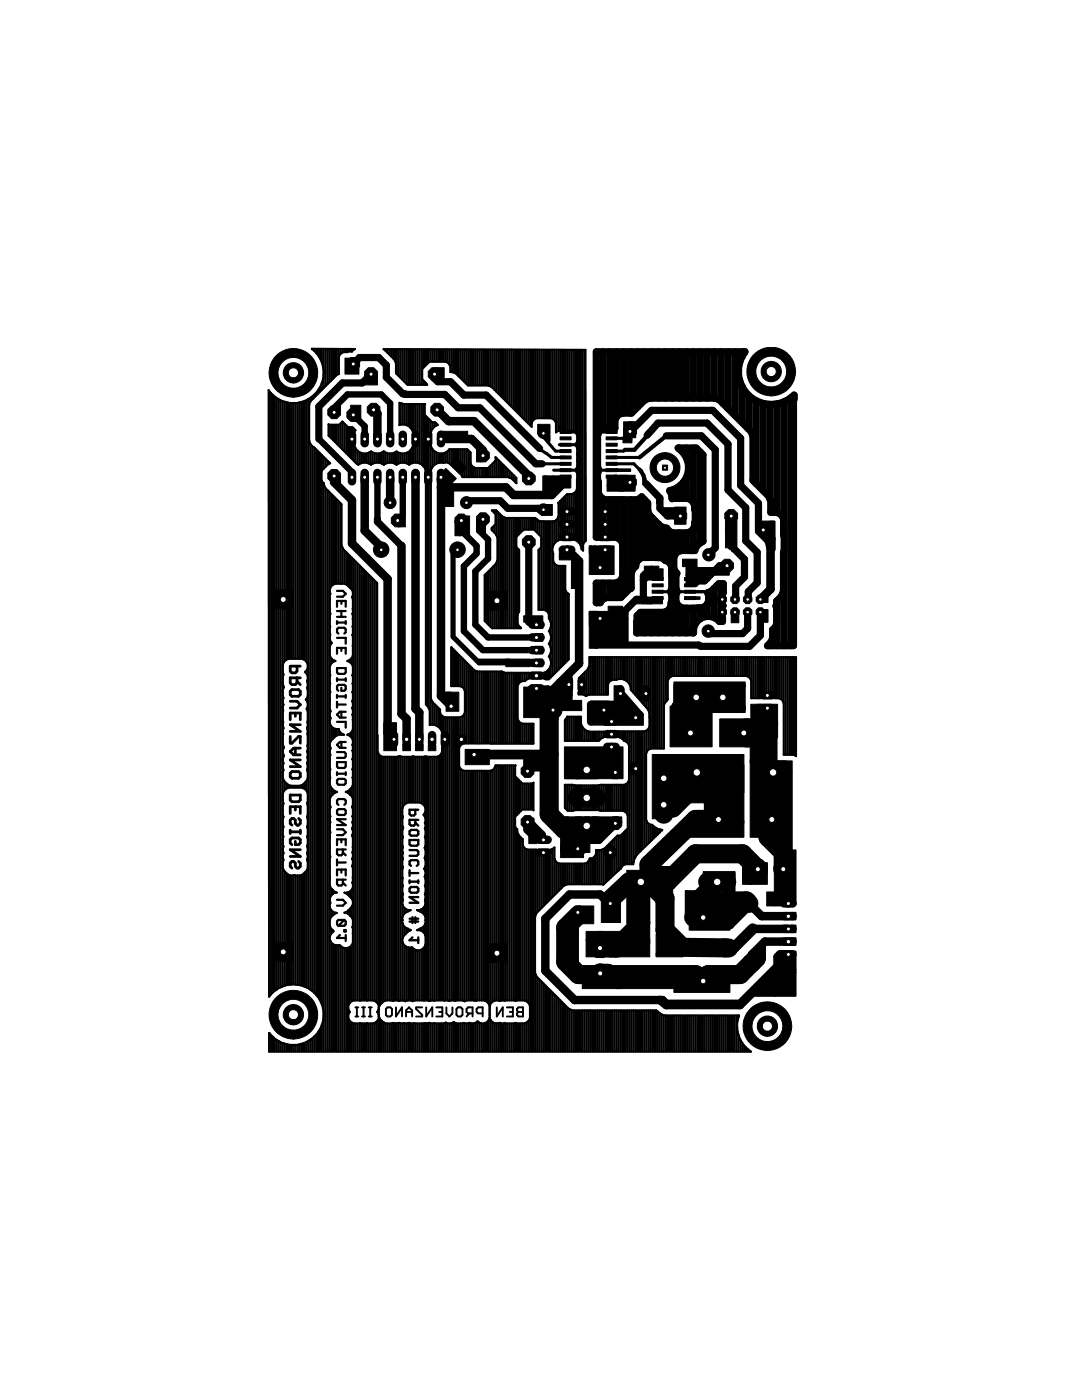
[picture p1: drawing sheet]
<svg xmlns="http://www.w3.org/2000/svg" width="216mm" height="279mm" viewBox="0 0 216 279" stroke-linecap="round" stroke-linejoin="round" font-family="sans-serif">
<g fill="#000" stroke="#000" stroke-width=".2">
<path d="M68.8 71.5h2.8v3.2h-2.8zM72.8 74.8h2.5v2h-2.5zM86.8 73.4h1.8v2.5h-1.8zM67.2 94.7h.7v2.1h-.7zM67.2 80.5h.7v2h-.7zM70 80.9h2v3.2h-2zM87.7 86.1h5.6v1.8h-5.6zM89 93.5l2.1 2-1.1 1.1-2.1-2zM88.5 95.7h1.3v1.6h-1.3zM89.5 95.7h.5v1.1h-.5zM91 91.3l2.1 2-1 1.1-2.1-2zM95.1 89.4h.8v2.3h-.8z"/>
<path d="M95.1 91.4h.9v.8h-.9zM107.3 84.7h2.4v1.9h-2.4zM108.3 95h.8v3.5h-.8zM108.7 95h1.8v3.5h-1.8zM108.9 86.8h.8v1.2h-.8zM109.3 84.8h.4v3.4h-.4zM110.3 95h1.7v2.8h-1.7zM111.7 95.2h2.2v2.2h-2.2zM111.8 93.5h2.2v.6h-2.2zM111.8 94.8h2.2v.6h-2.2zM111.8 92.3h2.2v.6h-2.2zM111.8 91h2.2v.6h-2.2z"/>
<path d="M111.8 88.5h2.2v.5h-2.2zM111.8 89.7h2.2v.6h-2.2zM111.8 87.2h2.2v.6h-2.2zM111.8 85.9h2.2v.6h-2.2zM120.9 91h2.2v.6h-2.2zM120.9 92.3h2.2v.6h-2.2zM120.9 89.7h2.2v.6h-2.2zM120.9 88.5h2.2v.5h-2.2zM120.9 85.9h2.2v.6h-2.2zM120.9 87.2h2.2v.6h-2.2zM120.9 93.5h2.2v.6h-2.2zM120.9 94.8h2.2v.6h-2.2z"/>
<path d="M121.1 95.4h4v1.6h-4zM121.1 96.8h3.3v1.2h-3.3zM121.5 96.2h2.9v1.4h-2.9zM122.5 94.8h2.7v1.4h-2.7zM123 93.6h.3v.5h-.3zM123.2 93.6h2.6v.5h-2.6zM123.5 97.1h3.2v.9h-3.2zM123.7 94.8h3v2.6h-3zM123.9 96.2h1.9v1.1h-1.9zM124.3 87.6h1.8v.8h-1.8zM124.4 84.2h1.9v2.5h-1.9zM124.4 86.3h.8v.9h-.8z"/>
<path d="M124.6 87.5h.6v.2h-.6zM124.7 86.8h1.4v1.1h-1.4zM125.5 84.2h1.4v3.2h-1.4zM128.2 95.4h.4v1.4h-.4zM79.4 103.1h1.5v2h-1.5zM88.4 97.6h1.9v3.5h-1.9zM90 98h.5v3.1h-.5zM90.8 103.9h1.1v3h-1.1zM91.5 105.9h1.1v1h-1.1zM92.6 103.4h.7v3.3h-.7zM92.6 103h.6v.7h-.6zM93.2 103h.5v3.7h-.5z"/>
<path d="M96.1 103.4h.8v3.3h-.8zM108.1 100.7h2.1v2.1h-2.1zM111.6 110.6h3.2v1.1h-3.2zM111.6 110h1v1.4h-1zM112.1 111h3.2v.4h-3.2zM114 111.6h1.4v5.9h-1.4zM117.6 109.1h1v5.6h-1zM117.6 108.9h.5v1.6h-.5zM117.7 108.9h1.2v.8h-1.2zM118.5 108.9h4v5.8h-4zM121.3 118h2.9v1.5h-2.9zM121.5 99.2h2.9v1.4h-2.9z"/>
<path d="M129.9 113.5h2.4v2h-2.4zM130.1 116.5h2.2v.6h-2.2zM130.1 115.3h2.2v.5h-2.2zM130.1 117.8h2.2v.6h-2.2zM130.1 119.1h2.2v.6h-2.2zM131 99.7h.2v.9h-.2zM128.6 113h2.9v1.5h-2.9zM128.6 110h2.9v1.5h-2.9zM132.3 101.3h2.9v1.2h-2.9zM134.6 101.2h2.3v3.4h-2.3zM136.6 116.5h2.2v.6h-2.2zM136.6 115.3h2.2v.5h-2.2z"/>
<path d="M136.6 117.8h2.2v.6h-2.2zM136.6 119.1h2.2v.6h-2.2zM136.9 115.7h2.3v1h-2.3zM136.9 114.5h.5v1.2h-.5zM136.9 112.5h1.3v2.4h-1.3zM137.1 114.5h3.1v.9h-3.1zM137.9 113h1.1v2h-1.1zM138.3 114.9h.6v.6h-.6zM138.3 113.3h4.9v.7h-4.9zM138.4 119.1h1.3v.5h-1.3zM138.5 113.6h3.3v1.2h-3.3zM136.2 111.6h2.9v1.5h-2.9z"/>
<path d="M136.2 108.6h2.9v1.5h-2.9zM139.6 114.5h2v1.4h-2zM142.5 113.9h3v.9h-3zM143.4 113h2v1.2h-2zM144.8 102.3h.8v3.5h-.8zM144.8 105.1h.7v4.2h-.7zM146 102.8h1v7.3h-1zM151.7 104h2.7v3.2h-2.7zM153.6 104h1v5.8h-1zM88.2 138.1h1.8v1.6h-1.8zM94.8 131.5h6.9v.5h-6.9zM100.9 131.5h4.9v1.6h-4.9z"/>
<path d="M104.5 122.9h3.8v1.3h-3.8zM106.8 131.5h1.5v1.6h-1.5zM106.8 129h1.5v1.5h-1.5zM106.8 126.4h1.5v1.6h-1.5zM106.8 123.9h1.5v1.5h-1.5zM111 138.9h2.6v1h-2.6zM111.1 135.7h2.4v2.9h-2.4zM113 135.5h.6v2.3h-.6zM117.6 122.4h.5v2.5h-.5zM117.6 122h1.6v7.4h-1.6zM117.6 122h4v.7h-4zM117.7 122.4h2.5v2.5h-2.5z"/>
<path d="M118.9 123.5h6.4v5.4h-6.4zM119.2 123.4h5.1v1h-5.1zM119.4 122.4h4.7v2h-4.7zM121.3 121h2.9v1.5h-2.9zM126.9 120.1h1.7v.4h-1.7zM128.2 120h2v.5h-2zM128.9 119.5h3.3v1h-3.3zM134.5 136.1h14.2v1h-14.2zM145.9 122.4h1.5v1.9h-1.5zM151.8 121.6h1.4v2.6h-1.4zM152.1 118.5h1.1v1.7h-1.1zM76.6 144.2h2.5v5.6h-2.5z"/>
<path d="M80.4 148.5h1.5v1.3h-1.5zM82.9 148.5h1.5v1.3h-1.5zM85.4 148.8h1.6v1h-1.6zM89 138.1h2.5v3.8h-2.5zM92.8 149.6h4.8v3h-4.8zM104.5 137.1h6.9v6.1h-6.9zM104.5 150.6h1.8v2.8h-1.8zM105.8 152.4h2.5v1.5h-2.5zM105.8 150.8h1.5v1.8h-1.5zM111 139.5h2.1v1.4h-2.1zM111.9 140.8h1.4v.4h-1.4zM111.9 141.1h4.2v.7h-4.2z"/>
<path d="M112.1 141.3h2.4v.3h-2.4zM112.6 149.1h11.7v6.3h-11.7zM112.9 152.9h2.5v2.5h-2.5zM113 134.7h1.2v6.5h-1.2zM113.8 139.8h1.1v1.8h-1.1zM114.7 139.8h1.4v1.9h-1.4zM117.5 141.4h7.6v2.6h-7.6zM118 139.9h3.5v1.8h-3.5zM118.2 141.4h8.9v1.8h-8.9zM118.7 141.9h6.4v2.6h-6.4zM120.5 142.5h7.9v2.2h-7.9zM122.5 136.9h1.6v4.3h-1.6z"/>
<path d="M123.3 141.4h3v1.6h-3zM123.5 141.7h1.1v1h-1.1zM123.8 141.4h2.3v2.6h-2.3zM124.8 143h2.1v1h-2.1zM130.7 150.6h.7v3h-.7zM130.9 150.6h17.5v7.6h-17.5zM133.7 140.9h8.4v8.2h-8.4zM134 157.8h1.1v.9h-1.1zM134.5 137.1h13.9v4.3h-13.9zM134.5 136.6h14.2v5.1h-14.2zM137 140.9h11.7v1.3h-11.7zM143.6 143.5h5.9v5.6h-5.9z"/>
<path d="M148.4 143.5h4.1v4h-4.1zM148.7 147.3h3.3v1.8h-3.3zM149.7 148.5h2v3.9h-2zM149.8 140.5h2.2v3.7h-2.2zM151 143.5h2.5v5.8h-2.5zM151.2 140.5h4v4.1h-4zM151.7 146.3h.8v3h-.8zM152.2 143.5h3v2.1h-3zM154 144h1.2v3.3h-1.2zM105.5 166.1h1.5v2.3h-1.5zM105.8 163.3h.7v2.3h-.7zM110.8 163h2.6v1h-2.6z"/>
<path d="M111.9 164.5h5.8v5.6h-5.8zM111.9 168.6h4.5v2.6h-4.5zM112.9 163h3v1.5h-3zM116.7 165.7h3.2v1.6h-3.2zM117.5 163.3h5.3v1.8h-5.3zM118.2 163h5.1v1h-5.1zM122.3 165.1h1v.2h-1zM122.8 163h1.3v1.3h-1.3zM125.1 177.5h1.2v1h-1.2zM125.1 173.7h2.8v1h-2.8zM128.6 172.9h5.6v1.8h-5.6zM130.2 150.6h.7v12.8h-.7z"/>
<path d="M132.9 176.2h1.3v2.3h-1.3zM137 157.2h4.8v3h-4.8zM137.3 163.8h11.1v3.3h-11.1zM140.3 173.9h6.4v1.3h-6.4zM141.1 152.6h7.3v11.7h-7.3zM144.1 174.2h2.6v4.6h-2.6zM148.2 172.4h1.7v4.1h-1.7zM149.3 172.2h3.8v4.3h-3.8zM149.7 151.6h2.3v15.5h-2.3zM154.5 151.8h2.3v16.6h-2.3zM155 151.8h3.1v18.1h-3.1zM114.2 185.6h1.2v6.9h-1.2z"/>
<path d="M114.7 184.9h.7v1.7h-.7zM115.7 180.8h2.8v3.6h-2.8zM116.2 195h7.9v2.3h-7.9zM116.9 187.4h2.8v3.6h-2.8zM116.9 185.9h3.3v1.8h-3.3zM119.5 185.9h5.1v2.3h-5.1zM120 179.5h3.8v4.6h-3.8zM121.5 187.4h8.1v3.6h-8.1zM123 195.8h12.7v1.5h-12.7zM125.1 178.5h1.2v5.9h-1.2zM126.9 184.9h2.7v3.5h-2.7zM130.9 186.4h4.8v4.3h-4.8z"/>
<path d="M130.9 190.2h5.3v.8h-5.3zM134.5 195.5h11.1v2.6h-11.1zM136.8 177.8h3v5.3h-3zM136.8 177.8h.5v5.3h-.5zM137.5 184.1h8.1v1.5h-8.1zM139.3 181.3h6.6v3.3h-6.6zM145.1 181.1h1.8v2.5h-1.8zM146.2 181.1h1.5v1.5h-1.5zM150.2 198.1h4.6v.7h-4.6zM150.7 197.3h4.6v1.3h-4.6zM151.7 196h3.3v1.8h-3.3zM151.7 188.6h1v2.7h-1z"/>
<path d="M153 178h1.5v2.8h-1.5zM153 194.8h2v1.7h-2zM154.3 193.5h4.5v.7h-4.5zM154.5 169.6h4.3v11h-4.3zM154.5 179.5h2.6v1.3h-2.6zM154.5 194h4.3v4.8h-4.3zM155.3 189.8h3.5v3.8h-3.5zM157.6 187.2h1.2v1.5h-1.2zM157.8 182.1h1v1.5h-1zM157.8 184.6h1v1.5h-1z"/>
<circle cx="126.9" cy="153.4" r="1.38"/>
</g>
<g fill="#000" stroke="#000" stroke-width=".2">
<path d="M54.9 71.2a4.9 4.9 0 0 1 8 1.2 4.9 4.9 0 0 1-4.4 6.9v-1.8a3.1 3.1 0 0 1-2.8-4.4 3.1 3.1 0 0 1 5.2-.5 3.1 3.1 0 0 1-1.9 4.8l-.5 .1v1.8a4.9 4.9 0 0 1-4.4-2.9 4.9 4.9 0 0 1 .8-5.2z" fill-rule="evenodd"/>
<path d="M57.1 73a2.03 2.03 0 0 1 3.3 .6 2.03 2.03 0 0 1-1.9 2.8v-1a1.01 1.01 0 0 1-.8-1.5 1.01 1.01 0 0 1 1.7-.1 1.01 1.01 0 0 1-.6 1.6h-.3v1a2.04 2.04 0 0 1-1.8-1.2 2.04 2.04 0 0 1 .4-2.2z" fill-rule="evenodd"/>
<path d="M150.2 71a4.9 4.9 0 0 1 8.1 1.1 4.9 4.9 0 0 1-4.4 6.9v-1.8a3.1 3.1 0 0 1-2.9-4.4 3.1 3.1 0 0 1 5.3-.5 3.1 3.1 0 0 1-2 4.9h-.4v1.8a4.9 4.9 0 0 1-4.4-2.8 4.9 4.9 0 0 1 .7-5.2z" fill-rule="evenodd"/>
<path d="M152.4 72.7a2.03 2.03 0 0 1 3.4 .6 2.03 2.03 0 0 1-1.9 2.9v-1a1.01 1.01 0 0 1-.9-1.5 1.01 1.01 0 0 1 1.7-.2 1.01 1.01 0 0 1-.6 1.6l-.2 .1v1a2.03 2.03 0 0 1-1.9-1.3 2.03 2.03 0 0 1 .4-2.2z" fill-rule="evenodd"/>
<path d="M130.7 91.1a2.99 2.99 0 0 1 4.8 1.1 2.99 2.99 0 0 1-2.8 4.1v-1.2a1.72 1.72 0 0 1-1.6-2.5 1.72 1.72 0 0 1 2.9-.4 1.72 1.72 0 0 1-1 2.8l-.3 .1v1.2a3 3 0 0 1-2.8-1.9 3 3 0 0 1 .8-3.3z" fill-rule="evenodd"/>
<path d="M90.3 108.6a1.55 1.55 0 0 1 2.5 .5 1.55 1.55 0 0 1-1.5 2.2v-1.3a.28 .28 0 0 1-.3-.4 .28 .28 0 0 1 .5-.1 .28 .28 0 0 1-.1 .5l-.1 1.3a1.55 1.55 0 0 1-1.4-1 1.55 1.55 0 0 1 .4-1.7z" fill-rule="evenodd"/>
<path d="M54.9 199.3a4.9 4.9 0 0 1 8 1.2 4.9 4.9 0 0 1-4.4 6.9v-1.8a3.1 3.1 0 0 1-2.8-4.4 3.1 3.1 0 0 1 5.2-.5 3.1 3.1 0 0 1-1.9 4.8l-.5 .1v1.8a4.9 4.9 0 0 1-4.4-2.9 4.9 4.9 0 0 1 .8-5.2z" fill-rule="evenodd"/>
<path d="M57.1 201.1a2.03 2.03 0 0 1 3.3 .6 2.03 2.03 0 0 1-1.9 2.8v-1a1.01 1.01 0 0 1-.8-1.5 1.01 1.01 0 0 1 1.7-.1 1.01 1.01 0 0 1-.6 1.6h-.3v1a2.04 2.04 0 0 1-1.8-1.2 2.04 2.04 0 0 1 .4-2.2z" fill-rule="evenodd"/>
<path d="M149.5 201.6a4.9 4.9 0 0 1 8 1.2 4.9 4.9 0 0 1-4.4 6.9v-1.8a3.1 3.1 0 0 1-2.8-4.4 3.1 3.1 0 0 1 5.2-.5 3.1 3.1 0 0 1-1.9 4.8l-.5 .1v1.8a4.9 4.9 0 0 1-4.4-2.9 4.9 4.9 0 0 1 .8-5.2z" fill-rule="evenodd"/>
<path d="M151.7 203.4a2.03 2.03 0 0 1 3.3 .6 2.03 2.03 0 0 1-1.9 2.8v-1a1.01 1.01 0 0 1-.9-1.5 1.01 1.01 0 0 1 1.7-.1 1.01 1.01 0 0 1-.5 1.6h-.3v1a2.03 2.03 0 0 1-1.8-1.2 2.03 2.03 0 0 1 .4-2.2z" fill-rule="evenodd"/>
<circle cx="108.4" cy="86.3" r="1.17"/>
<circle cx="76.1" cy="109.7" r="1.56"/>
<circle cx="77.8" cy="100.3" r="1.2"/>
<circle cx="91.3" cy="109.7" r="1.2"/>
<circle cx="93.1" cy="100.3" r="1.2"/>
<circle cx="108.4" cy="101.7" r="1.17"/>
<circle cx="141.4" cy="110.7" r="1.25"/>
<circle cx="141.3" cy="125.9" r="1.24"/>
</g>
<g fill="none" stroke="#000" stroke-width=".38">
<path d="M70.9 201h.6M70.9 202.9h.6M71.2 201v1.9M72.2 201h.6M72.2 202.9h.6M72.5 201v1.9M73.6 201h.6M73.6 202.9h.6M73.9 201v1.9M77.3 201h.6l.3 .4v1.1l-.3 .4h-.6l-.3-.4v-1.1zM79 201v1.9l1.2-1.9v1.9M81 202h1.2"/>
<path d="M81 202.9v-1.2l.6-.7 .6 .7v1.2M84.2 201h-1.2v.4l1.2 1.1v.4h-1.2M85 201v1.9l1.3-1.9v1.9M87.1 201h1.2v1.9h-1.2M87.7 202h.6M89.1 201v1.2l.6 .7 .6-.7v-1.2M91.4 201h.6l.3 .4v1.1l-.3 .4h-.6l-.3-.4v-1.1zM93.7 202.2l-.6 .7M94.3 202.2h-.9l-.3-.2v-.6l.3-.4h.9v1.9M96.3 202.2h-.9l-.3-.2v-.6l.3-.4h.9v1.9M99.1 201v1.9l1.2-1.9v1.9M101.1 201h1.2v1.9h-1.2"/>
<path d="M101.7 202h.6M103.4 201h1v1.9h-1l-.3-.4v-.3l.3-.2-.3-.3v-.3zM103.4 202h1"/>
</g>
<g fill="none" stroke="#000" stroke-width=".44">
<path d="M67.2 117.9h1.2l.6 .6-.6 .6h-1.2M68.1 119.9v.6M67.2 121.1v-1.2h1.8v1.2M67.2 124v.5M67.2 130.5v-1.2h1.8v1.2M67.2 133.3h1.8v.9l-.3 .3h-1.2l-.3-.3zM67.2 135.3v.6M67.2 138.7v.6M67.2 127.3h1.8v1.2M67.2 121.9h1.8M67.2 123.1h1.8M67.2 124.2h1.8"/>
<path d="M67.2 135.6h1.8M67.2 139h1.8M67.5 126.4l-.3-.2v-.6l.3-.3h1.2l.3 .3v.6l-.3 .2M68.1 137.3v.6h.6l.3-.3v-.6l-.3-.3h-1.2l-.3 .3v.6l.3 .3M68.1 121.9v1.2M68.1 129.3v.6M69 124v.5M69 135.3v.6M69 138.7v.6M67.2 140v1.2M67.2 152.1h1.8v.9l-.3 .3h-1.2l-.3-.3zM67.2 154.1v.6"/>
<path d="M67.2 144.1h1.8v1.1M67.2 150.1h1.5l.3 .3v.6l-.3 .3h-1.5M67.2 140.6h1.8M67.2 154.4h1.8M67.5 155.4h1.2l.3 .3v.6l-.3 .3h-1.2l-.3-.3v-.6zM68.1 142v1.2M68.1 148.1v1.1M69 154.1v.6M69 142h-1.2l-.6 .6 .6 .6h1.2M69 148.1h-1.2l-.6 .6 .6 .5h1.2M67.2 168.7v-1.2h1.8v1.2M67.2 171.5v1.2"/>
<path d="M67.2 174.7v-1.2h1.8v1.2M67.2 165.5h1.2l.6 .6-.6 .6h-1.2M67.2 172.1h1.8M67.2 179.6h1.2l.6 .6-.6 .5h-1.2M67.5 160.6l-.3-.3v-.5l.3-.3h1.2l.3 .3v.5l-.3 .3M67.5 161.5h1.2l.3 .3v.5l-.3 .3h-1.2l-.3-.3v-.5zM68.1 167.5v.6M68.1 173.5v.6M68.4 169.5v.9l-.3 .3h-.6l-.3-.3v-.9h1.8M68.4 175.6v.8l-.3 .3h-.6l-.3-.3v-.8h1.8M68.4 170.1l.6 .6M68.4 176.1l.6 .6"/>
<path d="M69 163.5h-1.8l1.8 1.2h-1.8M67.8 186.6l-.6 .6h1.8M68.7 183.6h-1.2l-.3 .3v.6l.3 .3M68.7 183.6l.3 .3v.6l-.3 .3h-1.2M68.7 185.6h.3v.3h-.3zM68.7 183.6l-1.2 1.2M69 186.6v1.2"/>
</g>
<g fill="none" stroke="#000" stroke-width=".47">
<path d="M81.7 165.9l.3-.3h1.2l.3 .3v.6l-.3 .3h-1.2l-.3-.3zM81.7 167.6h1.8v.9l-.3 .3h-1.2l-.3-.3zM81.7 173.7v1.1M81.7 175.7v.6M81.7 169.7h1.5l.3 .2v.6l-.3 .3h-1.5M81.7 174.2h1.8M81.7 176h1.8M82 172.8l-.3-.3v-.6l.3-.2h1.2l.3 .2v.6l-.3 .3M82 177h1.2l.3 .3v.6l-.3 .3h-1.2l-.3-.3v-.6zM82.9 161.6v.9l-.3 .3h-.6l-.3-.3v-.9h1.8M82.9 163.6v.9l-.3 .3h-.6l-.3-.3v-.9h1.8M82.9 164.2l.6 .6"/>
<path d="M83.5 175.7v.6M83.5 179h-1.8l1.8 1.2h-1.8M81.7 183.3h1.8M81.7 183.9h1.8M82.3 183v1.2M82.3 187.1l-.6 .5h1.8M82.9 183v1.2M83.5 187.1v1.1"/>
</g>
<g fill="none" stroke="#000" stroke-width=".55">
<path d="M57.9 140h1.4l.6 .6-.6 .7h-1.4M58.3 137.6h1.3l.3 .4v.6l-.3 .4h-1.3l-.4-.4v-.6zM59.3 132.9v1l-.4 .4h-.6l-.4-.4v-1h2M59.3 135.3v1l-.4 .3h-.6l-.4-.3v-1h2M59.3 136l.6 .6M57.9 143.6v-1.3h2v1.3M57.9 147v1.3h.4l1.3-1.3h.3v1.3M57.9 158.7h2v1l-.3 .3h-1.3l-.4-.3zM58.3 154h1.3l.3 .3v.7l-.3 .3h-1.3l-.4-.3v-.7zM58.9 142.3v.7M58.9 149.3v1.3M59.9 144.6h-2l2 1.4h-2"/>
<path d="M59.9 149.3h-1.3l-.7 .7 .7 .6h1.3M59.9 151.7h-2l2 1.3h-2M57.9 162.3v-1.3h2v1.3M57.9 165.7v.6M57.9 166h2M58.9 167.9v.7h.7l.3-.4v-.6l-.3-.4h-1.3l-.4 .4v.6l.4 .4M58.9 161v.7M59.6 163.3l.3 .4v.6l-.3 .4h-.3l-.4-.4v-.6l-.3-.4h-.3l-.4 .4v.6l.4 .4M59.6 171.9l.3 .4v.6l-.3 .3h-.3l-.4-.3v-.6l-.3-.4h-.3l-.4 .4v.6l.4 .3M59.9 165.7v.6M59.9 169.6h-2l2 1.3h-2"/>
</g>
<g fill="none" stroke="#000" stroke-width=".42">
<path d="M53.7 78.1v120.8M53.9 78.3l-.3-.4 .1 121 .7-.8M53.9 78.3h.1M53.9 78.3l1.1 1M54.1 78.5v119.9M54.5 78.8v119.2M54.8 79.2v118.5M55 79.3h.1M55 79.3l1.3 .8M55.2 79.5v118M55.6 79.7v117.5M56 79.9v117.1"/>
<path d="M61.2 79.8v52.4M61.6 79.6v117.7M62 79.4v.7M62.1 79.3h.1M62.1 79.3l-1.3 .8M62.3 69.6v.1M62.3 79.1v.6M62.7 70l1 1.1M62.7 70l-.5-.4 8.6 .1-.6 .4h-.8M62.7 69.6v.4M62.7 78.8v.5M63.1 69.6v.8"/>
<path d="M63.1 78.4v.5M63.2 78.3h.1M63.2 78.3l-1.1 1M63.5 69.6v1.3M63.5 77.9v.7M63.7 71.1l.6 1.4M63.7 71.1h.1M63.8 69.6v1.9M63.8 77.3v.9M64 77l-.8 1.3M64 77h.1M64.2 69.6v2.7"/>
<path d="M64.2 76.5v1.3M64.3 72.5l.3 1.5M64.3 72.5h.1M64.5 75.5l-.5 1.5M64.5 75.5h.1M64.6 69.6v4.3M64.6 74.3v3.1M64.6 74l-.1 1.5M64.6 74h.1M65 69.6v7.5M65.3 69.6v7.1M65.7 69.6v6.7"/>
<path d="M66.1 69.6v6.3M66.5 69.6v6M66.8 69.6v5.6M67.2 69.6v5.2M67.6 69.6v5.1M67.6 74.6l-.4 .2-5.2 5.2-.3 .8v7.2l.3 .7 .7 .6M68 69.6v1M68.3 69.6v.8M68.7 69.6v.7M69.1 69.6v.7M69.4 70.1l-.1 .2a1.32 1.32 0 0 0-1.7 .9M69.4 69.6v.5"/>
<path d="M69.8 69.6v.5M70.2 69.6v.5M70.6 69.7v.1M76.6 69.7h.1M76.9 69.7v.3M77.3 69.7v.7M77.7 69.7v1.1M78.1 69.7v1.4M78.4 69.7v1.8M78.8 69.7v2.4M79.2 69.7v5M79.6 69.7v5.4"/>
<path d="M79.9 69.7v5.7M80.3 69.7v6.1M80.7 69.7v6.5M81.1 69.7v6.9M81.4 76.8l-2.4-2.3v-2l-.3-.7-2.2-2.1 40.3 .1 .1 38.1M81.4 76.8h3.8l-1-1.1v-2.1l1.5-1.4h3.2l.4 .1 .4 .4 .2 .5v1.1h.4l.7 .2 2.4 2.4h4l.7 .3 8 8a1.32 1.32 0 0 1 1-1.7h2.9l.4 .2 .5 .8v1.8l.6-.3h2.7l.8 .5 .2 .4v1.1l-.5 .8 .5 .7v3.6l-.5 .7 .5 .8-.1 1.2M81.4 69.7v7.1M81.8 69.7v7.1M82.2 69.7v7.1M82.6 69.7v7.1M82.9 69.7v7.1M83.3 69.7v7.1"/>
<path d="M83.7 69.7v7.1M84.1 69.7v7.1M84.4 69.7v3.7M84.4 75.9v.9M84.8 69.7v3.3M84.8 76.3v.5M85.2 69.7v3M85.2 76.7v.1M85.6 69.7v2.6M85.9 69.7v2.5M86.3 69.7v2.5M86.7 69.7v2.5"/>
<path d="M87.1 69.7v2.5M87.4 69.7v2.5M87.8 69.7v2.5M88.2 69.7v2.5M88.6 69.7v2.5M88.9 69.7v2.5M89.3 69.7v2.6M89.7 69.7v3M90.1 69.7v4.6M90.4 69.7v4.6M90.8 69.7v4.8M91.2 69.7v5"/>
<path d="M91.5 69.7l.1 5.4M91.9 69.7v5.8M92.3 69.7v6.2M92.7 69.7v6.5M93 69.7v6.9M93.4 69.7v7.2M93.8 69.7v7.2M94.2 69.7v7.2M94.6 69.7v7.2M94.9 69.7v7.2M95.3 69.7v7.2M95.7 69.7v7.2"/>
<path d="M96.1 69.7v7.2M96.4 69.7v7.2M96.8 69.7v7.2M97.2 69.8v7.1M97.5 69.8v7.2M97.9 69.8v7.3M98.3 69.8v7.6M98.7 69.8v8M99 69.8v8.3M99.4 69.8v8.7M99.8 69.8v9.1M100.2 69.8v9.5"/>
<path d="M100.5 69.8v9.9M100.9 69.8v10.2M101.3 69.8v10.6M101.7 69.8v11M102 69.8v11.4M102.4 69.8v11.7M102.8 69.8v12.1M103.2 69.8v12.5M103.5 69.8v12.9M103.9 69.8v13.2M104.3 69.8v13.6M104.7 69.8v14"/>
<path d="M105 69.8v14.3M105.4 69.8v14.7M105.8 69.8v15.1M106.2 69.8v14.4M106.5 69.8v13.9M106.9 69.8v13.7M107.3 69.8v13.7M107.7 69.8v13.7M108 69.8v13.7M108.4 69.8v13.7M108.8 69.8v13.7M109.2 69.8v13.7"/>
<path d="M109.5 69.8v13.7M109.9 69.8v13.7M110.3 69.8v13.8M110.7 69.8v14.1M111 69.8v16.4M111.4 69.8v16.2M111.8 69.8v16.2M112.2 69.8v16.2M112.5 69.8v16.2M112.9 69.8v16.2M113.3 69.8v16.2M113.6 69.8v16.2"/>
<path d="M114 69.8v16.2M114.4 69.8v16.2M114.8 69.8v16.5M115.1 69.8v17.1M115.5 69.8v38.6M115.9 69.8v39.2M116.3 69.8v40M116.6 69.8v38.3M56.3 80.1h.1M56.3 80.1l1.5 .3h1.5l1.5-.3M56.3 80.1v116.8M56.7 80.2v51.8"/>
<path d="M57.1 80.3v51.4M57.5 80.3v51.2M57.8 80.4v51.1M58.2 80.4v51.1M58.6 80.4v51.1M59 80.4v51.1M59.4 80.4v51.1M59.7 80.3v51.2M60.1 80.2v51.3M60.5 80.1v51.5M60.8 80.1h.1M60.8 80v51.8"/>
<path d="M62 88.7v108.8M62.3 89v108.8M62.7 89.3v108.8M62.7 89.3l3.2 3.2h-.3l-1.4 1.4M63.1 89.7v108.8M63.5 90.1v108.9M63.8 90.4v109.2M64.2 96l.4 .4v105.6M64.2 90.8v109.6M64.6 91.2v2.3M64.6 96.6l.3 .8 3.3 3.2v8.2l.3 .8 .6 .6M65 91.6v1.6"/>
<path d="M65 97.5v112.4M65.3 91.9v.9M65.3 97.8v112.1M65.7 84.8v2.3M65.7 92.3v.2M65.7 98.2v111.7M66.1 84.8v2.7M66.1 98.6v18.4M66.5 84.8v3M66.5 99v17.7M66.8 84.8v3.4M66.8 99.3v17.2"/>
<path d="M67.2 84.8v3.8M67.2 99.7v16.8M67.6 84.8v4.1M68 84.5v4.8M68.3 84.1l-.6 .7-2.1-.1v2.2l5.6 5.7 .3 .2 .8-.5h.9M68.3 84.1l1.1 1.2M68.3 84.2v5.5M68.7 84.5v5.6M69.1 84.9v5.5M69.4 85.3h.9l.6 .5M69.4 85.3v5.5M69.8 85.3v5.9"/>
<path d="M70.2 85.3v6.3M70.6 85.5v6.4M70.9 85.8v.1M70.9 85.9l-.2 .5v2.5a2.13 2.13 0 0 0 2.5 1.6M71 89.5v2.8M71.3 89.9v2.7M71.7 90.2v2.4M72.1 90.4v2.1M72.5 90.5v1.8M72.8 90.5v1.8M73.2 92.3l.8 .5a1.95 1.95 0 0 1 2.6 0M73.2 90.5v1.9"/>
<path d="M73.6 90.3v2.2M74 90.2v2.5M74.3 90.3v2.3M74.7 90.4v2M75.1 90.5v1.8M75.5 90.5v1.8M75.8 90.5v1.9M76.2 90.3v2.2M76.6 90.1a1.97 1.97 0 0 1-2.6 0l-.8 .4M76.6 90.1a1.95 1.95 0 0 0 2.5 0l.9 .4M76.6 90.1v2.7M76.9 90.3v2.2"/>
<path d="M77.3 90.5v1.9M77.7 90.5v1.8M78.1 90.5v1.8M78.4 90.4v2M78.8 90.3v2.3M79.2 90.2v2.5M79.6 90.3v2.2M79.9 80.5v4.2M79.9 90.5v1.9M80 92.3h.8l.8 .5a2 2 0 0 1 2.5-.2M80 92.3l-.9 .5a1.97 1.97 0 0 0-2.5 0M80 80.5l-.3-.1v4.4a2.01 2.01 0 0 1 2.7 1.6v2.5a2.1 2.1 0 0 1-2.4 1.6"/>
<path d="M80 80.5l.5 .1h4.3v2.2l1.4 1.5h.6l.6 .5-.6 .2-.5 .6-.4 .8M80.3 80.6v4.1M80.3 90.5v1.8M80.7 80.6v4.1M80.7 90.5v1.8M81.1 80.6v4.2M81.1 90.4v2.1M81.4 80.6v4.4M81.4 90.2v2.4M81.8 80.6v4.7M81.8 89.9v2.7M82.2 80.6v5.2"/>
<path d="M82.2 89.5v3M82.6 80.6v11.7M82.9 80.6v11.7M83.3 80.6v11.7M83.7 80.6v11.9M84.1 92.6l.6 .6 .3 .8v46.6l.4 .4 .3 .8v2.9a2.03 2.03 0 0 1 2.6 1.6l-.1 53.3M84.1 80.6v12M84.4 80.6v12.4M84.8 80.6v.1M84.8 82.9v10.7M85.2 83.2v57.6M85.6 83.6v57.8"/>
<path d="M85.9 94a2.07 2.07 0 0 1 2.6-1.6l.7-.1 .4 .2 2.5 2.3 .2 .4M85.9 88.9a2.08 2.08 0 0 0 1.6 1.6 2.08 2.08 0 0 0 2.2-.8M85.9 84v60.6M86.3 84.3v1.3M86.3 89.7v3.5M86.7 84.3v.9M86.7 90v2.8M87.1 84.5v.4M87.1 90.3v2.2M87.4 90.4v2M87.8 90.5v1.8M88.2 90.5v1.8"/>
<path d="M88.6 90.4v2M88.9 90.3v2M89.3 90v2.3M89.7 89.7h3.5l.7 .6v2.1l.2 .5 .8 .5h2.5l1.5-1.5v-.7l4.1 4.2v1l-.9-.9-.7-.3h-9.1M89.7 89.7v2.8M90.1 89.7v3.1M90.4 89.7v3.5M90.8 89.7v3.9M91.2 89.7v4.2M91.5 89.7v4.6M91.9 89.7v4.9M92.3 89.7v5.5"/>
<path d="M92.7 89.7v5.5M93 89.7v5.5M93.4 89.9v5.3M93.8 90.2v5M94.2 93v2.2M94.6 93.3v1.9M94.9 93.4v1.8M95.3 93.4v1.8M95.7 93.4v1.8M96.1 93.4v1.8M96.4 93.4v1.8M96.8 93.4v1.8"/>
<path d="M97.2 93.4v1.8M97.5 93.3v1.9M97.9 92.9v2.3M98.3 92.5v2.7M98.7 92.1v3.1M99 91.4v3.8M99.4 91.8v3.4M99.8 92.2v3M100.2 92.5v2.7M100.5 92.9v2.3M100.9 93.3v1.9M101.3 93.7v1.5"/>
<path d="M101.7 94v1.3M102 94.4v1.1M102.4 94.8v1M102.8 95.1v1.1M111.8 100v7.7M112.2 99.6v8.1M112.5 99.3v8.4M112.9 98.9v8.8M113.3 98.6v9.1M113.6 98.6v9.1M114 98.6v9.1M114.4 98.5v9.2"/>
<path d="M114.8 88.7v.1M114.8 93.8v.1M114.8 98.2v9.6M115.1 97.6l-.5 .8-.5 .2h-.9l-1.8 1.8v2.7l-.5 .8-.5 .2h-2a2.18 2.18 0 0 1-1.7-.7h-5.8l-.7-.3-1.2-1.2h-.9l.8 .7v2l-.8 .8v.3l.9 .9 .3 .7v4.5l-.3 .7-.6 .6M115.1 88.1v1.3M115.1 90.6v.1M115.1 91.9v.1M115.1 93.2v1.3M115.1 95.7v12.3M67.6 100.1v16.4M68 100.4v16.1M68.3 109.2v7.3"/>
<path d="M68.7 116.5h-1.7a1.41 1.41 0 0 0-1.1 2l-.1 .3v3.4l.1 .3-.1 .3v3.6l.1 .3a1.37 1.37 0 0 0 .3 1.6l-.4 .7v1.8l.2 .5 .4 .4 .5 .2-.5 .2-.4 .4-.2 .6 .1 1.7-.1 .3 .1 3-.1 3.4 .2 .4-.2 1 .2 .4a1.47 1.47 0 0 0 .1 1.6 1.47 1.47 0 0 0 1.5 .6M68.7 116.5l.5 .2 1 1M68.7 109.8v6.7M69.1 110.2l6.2 6.2v30.3l.1 3.4 .1 .4 .8 .5h3.1l.3-.1 .4 .1h2l.3-.1 .3 .1h2l.2-.1 .3 .1h2l.8-.5 .2-.4M69.1 110.2v6.4M69.4 110.6v6.3M69.8 111v6.3M70.2 117.7a1.41 1.41 0 0 1 .1 1.5l.1 .4v2.6l-.1 .3 .1 .3v3.6l-.1 .3M70.2 111.3v6.4M70.6 111.7v87.9M71 112.1v87.5M71.3 112.4v87.2"/>
<path d="M71.7 112.8v86.8M72.1 113.2v86.4M72.5 113.6v86M72.8 113.9v85.7M73.2 114.3v85.4M73.6 114.7v84.9M74 115.1v84.5M74.3 115.4v84.2M74.7 115.8v83.9M75.1 116.2v83.7M96.8 114.7v9.3M97.2 114.3v10.1"/>
<path d="M97.5 113.9v10.9M97.9 113.6v11.5M98.3 101.9v.1M98.3 105.2v.8M98.3 113.2v12.2M98.4 113.1l-1.7 1.7v9.1l1.5 1.5 5.7-.1M98.4 113.1h.1M98.7 101.9v.5M98.7 104.8v1.5M98.7 112.8v12.6M99 101.9v4.9M99 112.3v13.1"/>
<path d="M99.4 102.3v23.1M99.8 102.6v22.8M100.2 103v22.4M100.5 103.2v22.2M100.9 103.4v22M101.3 103.4v22M101.7 103.4v22M102 103.4v22M102.4 103.4v22M102.8 103.4v22M103.2 103.4v3.6M103.2 109.3v16.1"/>
<path d="M103.5 103.4v3.2M103.5 109.7v12.5M103.9 103.4v2.9M104.3 103.4v2.5M104.7 103.4v2.3M105 103.4v2.3M105.4 103.4v2.3M105.8 103.4v2.3M106.2 103.4v2.3M106.5 103.4v2.3M106.6 105.7h-2.1l-1.5 1.4v2.1l.6 .6v12.3l-.3 .6v1.7l.2 .5 .4 .4M106.6 105.7l1.4 1.4v2.1l-.6 .6v11.9h1.2l.4 .2 .5 .8"/>
<path d="M106.9 103.5v2.5M107.3 103.8v2.6M107.7 104v2.8M107.7 109.6v12.1M108 104.1v17.6M108.4 104.1v17.6M108.8 104.1v17.7M109.2 104.1v17.9M109.5 104.1v19.3a1.98 1.98 0 0 1 0 2.5 1.97 1.97 0 0 1 0 2.6 1.97 1.97 0 0 1 0 2.5 2.1 2.1 0 0 1-1.2 3.4l-7.6-.1-.5-.3M109.9 104.1v20.1M110.3 104.1v5.1M110.3 110.2v24.6"/>
<path d="M110.7 104v4.4M110.7 112.5v21.9M111 103.8v4.3M111 112.8v21.2M111.4 112.9h1.4v4.8l.2 .4 .5 .4v13.1l-4 4h-.6l-.6-.3h-2.5M111.4 103.2v4.6M111.4 112.9v20.8M111.8 112.9v20.4M112.2 112.9v20M112.5 112.9v19.6M112.9 117.9v14.3M113.3 118.4v13.4"/>
<path d="M114.4 107.7l.7 .2M114.4 107.7h-2.5a2.04 2.04 0 0 0-1.5 2.8v1.5l.5 .8 .5 .1M116.9 107.9h.1M116.9 107.9l-.5 .8v1.2l-.4-.3-.3-1.1-.6-.6M57.1 131.7l.5-.2h2.6a1.49 1.49 0 0 1 1.2 1.1 1.49 1.49 0 0 1-.5 1.5 1.44 1.44 0 0 1 .4 1.9l.1 .3-.1 1a2.16 2.16 0 0 1-.3 2.3 1.44 1.44 0 0 1 .2 1.9l.2 .5v2.9l-.1 .4 .1 .7v3.6l-.1 .4 .1 .3v1.7l-.1 .3a1.3 1.3 0 0 1 0 1.4 2.25 2.25 0 0 1-1.4 3.1h-1.9a2.25 2.25 0 0 1-1.4-3.2l-.2-.3 .2-1-.2-.6 .3-.9a1.45 1.45 0 0 1 0-1.7l-.3-.5v-2.9l.2-.4-.2-.7 .1-.5-.1-3.1 .2-.4-.2-.3 .2-1-.2-.4v-1.2l.3-.6-.3-.5v-1.6l.2-.4-.2-.4v-1.5l.3-.6zM61.2 133.7v.8M61.2 139.4v.5M66.1 128.2v.2M66.1 131.4v1.1M66.5 131.7v.4M66.8 131.9v.1M69.4 131.8v.2"/>
<path d="M69.8 131.7v.4M70.2 132.5l.2 .6-.1 1.7M70.2 131.3l-.4 .4-.5 .2 .5 .2 .4 .4M70.2 131.3v1.2M70.3 126.7l.1 4.1-.2 .5M70.3 134.8l.1 .3-.1 3M70.3 138.1l.1 1.5-.1 .4 .1 .9-.1 .4 .1 .5-.1 .8 .1 .3v2.6l-.2 .5M70.3 138.1h.1M70.3 134.8h.1M70.3 126.7h.1M85.9 139.3l.4 .8 1.5 1.5v3.8M90.4 129.6v7.3"/>
<path d="M90.8 129.9v7M91.2 130.3v6.6M91.5 130.7v6.2M91.9 131.1v5.9M92.3 131.4v5.8M92.7 131.8v5.9M93 132.2v16.2M93.4 132.5v15.9M93.8 132.9v15.5M94.2 133.3v15.1M94.6 133.7v14.7M94.9 133.9v14.5"/>
<path d="M95.3 134l-.7-.2-4.5-4.6v7.7h1.7l.4 .2 .4 .4 .2 .4v4.3l-.6 .8-.4 .2h-3l-.8-.6-.2-.4M95.3 134h4.9M95.3 134v14.4M95.7 134v14.4M96.1 134v14.4M96.4 134v14.4M96.8 134v14.4M97.2 134v14.4M97.5 134v14.4M97.9 134v14.4M98.3 134v14.4M98.7 134v14.4"/>
<path d="M99 134v14.4M99.4 134v14.4M99.8 134v14.4M100.2 134v14.4M100.5 134.2v14.2M100.9 134.3v14.1M101.3 134.3v14.1M101.7 134.3v14.1M102 134.3v14.1M102.4 134.3v14.1M102.8 134.3v14.1M103.2 134.3v14.1"/>
<path d="M103.5 124.9v.5M103.5 134.3v2.1M103.9 125.3v.1M103.9 134.3v1.7M104.3 134.3v1.6M104.7 134.3v1.6M105 135.6l-.2 .3a1.22 1.22 0 0 0-1.5 1v6.6l.2 .4 .8 .5h2.1v4h-13.8l-.8 .5-.2 .4v3.6l.2 .4 .3 .3 .5 .2h5.3l.8-.5M105 134.3v1.3M105.4 134.3v1.2M105.8 135.3l-.8 .3M105.8 134.3v1M106.2 134.4v.9"/>
<path d="M106.5 134.4v.9M106.9 134.4v.9M107.3 134.4v.9M107.7 134.4v.9M108 134.4v.9M108.4 134.3v1.1M108.8 134.2v1.3M109.2 133.9v1.7M109.3 133.7v.1M109.5 125.9v.1M109.5 128.5h.1M109.5 131h.1"/>
<path d="M109.5 133.6v1.9M109.9 125.2v1.5M109.9 127.7v1.6M109.9 130.2v1.6M109.9 132.8v2.4M115.5 138v.6M115.9 135v3.6M116.3 134.6v4M116.3 138.6h-.9l.2-.7-.1-2.6 1.8-1.7 .3-.8v-1.7h41.2v19.8l-.5-.3h-1.9v-10.3l-.2-.4-.3-.4-.5-.2h-3.5M116.6 134.2v4.5M117 133.9v4.9M117.4 133.3v5.4"/>
<path d="M117.8 131.1v7.5M118.2 131.1v7.5M118.5 131.1v7.5M118.9 131.1v7.5M119.3 131.1v7.5M119.6 131.1v7.5M120 131.1v7.5M120.4 131.1v7.5M120.8 131.1v7.5M121.1 131.1v7.5M121.5 136.2l-.2 .4v2h-3.7l-.7 .3-.6-.3M121.5 131.1v5.1"/>
<path d="M121.9 131.1v4.7M122.3 131.1v4.6M122.3 135.7h.7M122.3 135.7l-.5 .1-.3 .4M122.6 131.1v4.6M122.8 121.7v.8h1.9M123 135.7a2 2 0 0 1 2.9 1.9l3.4 3.9 .3 .7M123 131.1v4.6M123.4 131.1v4.4M123.8 131.1v4.4M124.1 131.1v4.4M124.5 131.1v4.5"/>
<path d="M124.9 131.1v4.7M125.3 131.1v5M125.6 131.1v5.5M126 131.1v6.7M126.4 131.1v7.1M126.8 131.1v7.6M127.1 131.1v8M127.5 131.1v8.4M127.9 131.1v8.8M128.2 131.1v9.3M128.6 131.1v9.7M129 131.1v10.1"/>
<path d="M129.4 131.1v10.6M129.8 131.1v18.3M130.1 131.1v18.3M130.5 131.1v18.3M130.9 131.1v18.3M131.3 131.1v18.3M131.6 131.1v18.3M132 131.1v18.3M132.4 131.1v18.3M132.8 131.1v9.1M133.1 131.1v8.6M133.5 131.1v4.2"/>
<path d="M133.9 131.1v3.9M134.2 134.9h14.7l.5 .2 .5 .8v3.4h2M134.2 134.9l-.4 .2-.6 .8v3.6l-.7 1.2v8.7h-2.6l-.4 .1-.6 .8v13.3a1.14 1.14 0 0 0 1.2 1M134.3 131.1v3.8M134.6 131.1v3.8M135 131.1v3.8M135.4 131.1v3.8M135.7 131.1v3.8M136.1 131.1v3.8M136.5 131.1v3.8M136.9 131.1v3.8M137.2 131.1v3.8"/>
<path d="M137.6 131.1v3.8M138 131.1v3.8M138.4 131.1v3.8M138.7 131.1v3.8M139.1 131.1v3.8M139.5 131.1v3.8M139.9 131.1v3.8M140.3 131.1v3.8M140.6 131.1v3.8M141 131.1v3.8M141.4 131.1v3.8M141.7 131.1v3.8"/>
<path d="M142.1 131.1v3.8M142.5 131.1v3.8M142.9 131.1v3.8M143.2 131.1v3.8M143.6 131.1v3.8M144 131.1v3.8M144.4 131.1v3.8M144.7 131.1v3.8M145.1 131.1v3.8M145.5 131.1v3.8M145.9 131.1v3.8M146.2 131.1v3.8"/>
<path d="M146.6 131.1v3.8M147 131.1v3.8M147.4 131.1v3.8M147.7 131.1v3.8M148.1 131.1v3.8M148.5 131.1v3.8M148.9 131.1v3.8M149.2 131.1v3.9M149.6 131.1v4.2M150 131.1v8.2M150.3 131.1v8.2M150.7 131.1v8.2"/>
<path d="M151.1 131.1v8.2M151.5 131.1v8.2M151.8 131.1v8.2M152.2 131.1v8.2M152.6 131.1v8.2M153 131.1v8.2M153.4 131.1v8.2M153.7 131.1v8.2M154.1 131.1v8.2M154.5 131.1v8.2M154.9 131.1v8.2M155.2 131.1v8.2"/>
<path d="M155.6 131.1v8.3M156 131.1v8.5M156.3 131.1v9.1M156.7 131.1v19.5M157.1 131.1v19.5M157.5 131.1v19.5M157.8 131.1v19.5M158.2 131.1v19.5M158.6 131.1v19.6M56.7 157.8l.4-.4 .5-.2h2.6l.6 .2 .4 .4 .2 .6v1.6l-.1 .3 .1 .4v1.9l-.1 .4 .1 .4v1.2l-.1 .4 .1 .4v1.2l-.1 .4 .1 .3v1.2l-.1 .4 .1 1-.1 .3a1.3 1.3 0 0 1 0 1.4 2.15 2.15 0 0 1-.2 2.3 2.15 2.15 0 0 1-2.1 .8h-.5a2.14 2.14 0 0 1-1.9-3.1l-.2-.4 .2-.9-.2-.7 .2-.7-.2-.4v-1.2l.2-.3-.2-.4v-1.2l.2-.4-.2-.4v-1.2l.2-.4-.2-.4v-1.9l.2-.4-.2-.3v-1.6zM56.7 155.9v1.9M57.1 156.3v1.1"/>
<path d="M57.5 156.6v.6M57.8 156.8v.4M58.2 156.8v.4M58.6 156.8v.4M59 156.8v.4M59.4 156.8v.4M59.7 156.8v.4M60.1 156.7v.5M60.5 156.5v.8M60.8 156.2v1.3M61.2 141.4v.1M61.2 155.8v2.1"/>
<path d="M66.1 144.9v2.9M66.1 157.2v1.7M66.5 145.3v2.1M66.5 157.6v.9M66.8 145.4v1.6M66.8 157.9v.3M67.2 145.5v1.3M67.2 158v.1M67.6 145.5l.2 .5 .4 .4 .5 .2a2.39 2.39 0 0 0-2.9 1.8l.2 1-.2 .4 .1 .9-.1 .3 .1 4.2a2.11 2.11 0 0 0 1.3 2.9 2.05 2.05 0 0 0-1.2 3l-.2 .4 .1 1.4M67.6 145.6v1M68 146.2v.4M68.3 146.5v.1"/>
<path d="M69.1 158v.1M69.4 146.6v.1M69.4 157.9v.3M69.8 158.5v.1M69.8 158.5l.4 .4M69.8 146.4v.5M69.8 157.5v1.1M70.2 147.3l.2 .5-.1 .9 .1 .2-.1 .9 .1 3.5-.1 .2M70.2 158.9a2.19 2.19 0 0 1 .1 2.2l.1 .4-.1 1.4M70.2 157.1l-.7 .7-.5 .3 .8 .4M70.2 146l-.4 .4-.5 .2 .5 .3 .4 .4M70.2 146v1.3"/>
<path d="M70.2 157.1v1.8M70.3 153.5l.1 .3-.1 1.4a2.26 2.26 0 0 1-.1 1.9M70.3 153.5h.1M75.5 150.3v50.1M75.8 150.8v49.7M76.2 151v49.2M76.6 151v48.8M76.9 151v48.7M77.3 151v48.6M77.7 151v48.6M78.1 151v48.6M78.4 151v48.7"/>
<path d="M78.8 151v48.6M79.2 151v48.6M79.6 150.9v48.8M79.9 151v48.6M80.3 151v10.2M80.7 151v9.6M81.1 151v9.3M81.4 151v9.1M81.8 151v9.1M82.2 151v9.1M82.6 151v9.1M82.9 151v9.1"/>
<path d="M83.3 151v9.1M83.7 151v9.1M84.1 151v9.3M84.4 151v9.5M84.8 151v10.1M85.2 151v48.6M85.6 151v48.7M85.9 151v48.6M86.3 140.1v4.5M86.3 151v48.6M86.7 140.5v4.2M86.7 151v48.7"/>
<path d="M87.1 140.9v3.9M87.1 151v48.6M87.4 141.2v3.8M87.4 151v48.6M87.8 150.7v48.9M88.2 142.8v3.3M88.6 143.1v56.5M88.9 143.2v56.4M89.3 143.2v56.4M89.7 143.2v56.6M90.1 143.2v56.4M90.4 143.2v56.4"/>
<path d="M90.8 143.2v56.5M91.2 143.2v56.4M91.5 143.2v56.4M91.9 143.1v5.6M91.9 153.4v46.2M92.3 142.9v5.6M92.3 153.7v46M92.7 142.4v6M92.7 153.8v46M93 153.8v45.9M93.4 153.8v45.8M93.8 153.8v45.8"/>
<path d="M94.2 153.8v45.8M94.6 153.8v45.8M94.9 153.8v45.9M95.3 153.8v45.8M95.7 153.8v45.8M96.1 153.8v45.8M96.4 153.8v45.8M96.8 153.8v45.9M97.2 153.8v46.1M97.5 153.8v46.6M97.9 153.8v46.5M98.3 153.7v46.2"/>
<path d="M98.7 153.3v46.4M99 152.8v46.8M99.4 152.8v46.8M99.8 152.8v46.9M100.2 152.8v46.8M100.5 152.8v46.8M100.9 152.8v46.8M101.3 152.8v46.8M101.7 152.8v46.8M102 152.8v46.8M102.4 152.8v46.8M102.8 152.8h.1h-4l-.2 .5"/>
<path d="M102.8 154.9l1.4 1.5h2.1l.1-.2v5.5l-.1-.2h-2.1l-1.4 1.5M102.8 152.8v46.9M103.2 155.3v7.3M103.5 144v4.4M103.5 155.7v6.5M103.9 144.3v4.1M103.9 156v5.9M104.3 144.4v4M104.3 156.4v5.1M104.7 144.4v4M104.7 156.4v5.1M105 144.4v4"/>
<path d="M105 156.4v5.1M105.4 144.4v4M105.4 156.4v5.1M105.8 144.4v4M105.8 156.4v5.1M106.2 144.4v4M106.2 156.4v5.1M112.9 143.5v4.3M112.9 156.6v4.8M113.3 143v4.8M113.3 156.6v5.2M113.6 143v4.8"/>
<path d="M113.6 156.6v5.2M114 143v4.8M114 156.6v5.2M114.4 143v4.8M114.4 156.7v5.1M114.8 156.8l-2.1-.2v4.6l.6 .6M114.8 143v4.8M114.8 156.8v4.9M115.1 143v4.8M115.1 156.8v4.9M115.5 143v4.8M115.5 156.8v4.9"/>
<path d="M115.9 156.8v4.9M116.3 145.2v2.6M116.3 156.8v4.9M116.6 145.6v2.2M116.6 156.8v4.9M117 145.8v2M117 156.8v4.9M117.4 146v1.8M117.4 156.8v4.9M117.8 146v1.8M117.8 156.8v4.9M118.2 146v1.8"/>
<path d="M118.2 156.8v4.9M118.5 146v1.8M118.5 156.8v4.9M118.9 146v1.8M118.9 156.8v4.9M119.3 146v1.8M119.3 156.8v4.9M119.6 146v1.7M119.6 156.7v5.1M120 147.3l-.5 .5h-6.8v-4.1l.5-.7h2.7v4.8M120 146v1.3M120 156.6v5.2"/>
<path d="M120.4 146v1.2M120.4 156.6v5.2M120.8 147l-.8 .3M120.8 146v1M120.8 156.6v5.2M121.1 146v1M121.1 156.6v5.2M121.5 146v1M121.5 156.6v5.2M121.9 146v1M121.9 156.6v5.2M121.9 147a2.62 2.62 0 0 1 2.6 .8l.5 .2 .3 .4 .2 .4v6.8l-.2 .5-.3 .3-.5 .2-9.7 .2"/>
<path d="M121.9 147h-1.1M122.3 146v1M122.3 156.6v5.2M122.6 146v1M122.6 156.6v5.2M123 146v1M123 156.6v5.2M123.4 146v1M123.4 156.6v5.2M123.8 146v1.2M123.8 156.6v5.2M124.1 146v1.4"/>
<path d="M124.1 156.6v5.2M124.5 146v1.8M124.5 156.6v5.3M124.9 146v2M124.9 156.5v5.6M125.3 146v2.3M125.3 156.2v16.3M125.6 146v26.5M126 146v26.5M126.4 146v26.5h-1.6l-.4 .2-.5 .6-3.5 3.3M126.8 146v25M127.1 146v24.5"/>
<path d="M127.5 146v24.1M127.9 146v23.8M128.2 146v23.4M128.6 145.9v23.1M129 145.8v4.4M129.4 145.5v4.1M129.6 142.2v2.8l-.2 .4-.8 .6h-11l-.8-.3-.6-.6-.3-.7M129.6 142.2v.1M129.6 143.1h.1M56.7 173.8v22.9M57.1 174.2v22.4M57.5 174.5v22.1"/>
<path d="M57.8 174.7v21.8M58.2 174.7v21.8M58.6 174.7v21.7M59 174.7v21.8M59.4 174.7v21.8M59.7 174.7v21.9M60.1 174.6v22M60.5 174.5v22.3M60.8 174.1v22.8M61.2 173.7v23.4M65.9 162.9l-.1 .6 .1 .6-.1 1.7 .1 .3-.1 .3 .1 4.6-.1 .3v5.4l.2 .5 .7 .7 .5 .2a1.41 1.41 0 0 0-1.3 2.1 1.39 1.39 0 0 0 1.3 2 2.06 2.06 0 0 0-1.5 1.6 2.06 2.06 0 0 0 .9 2 1.54 1.54 0 0 0-.6 2.2M65.9 162.9h.1"/>
<path d="M66.1 177.3v1.4M66.3 177.5h.1M66.5 177.7v.7M66.8 178v.2M69.1 178.2v.1M69.4 178.1v.5M69.8 177.9v1.1M70.2 177.5l-.4 .4-.5 .3h-.6l.5 .2 1 .9M70.2 179.3a1.51 1.51 0 0 1 0 1.7M70.2 177.5v1.8M70.3 162.9l.2 1.8-.2 .6a1.59 1.59 0 0 1 0 1.5l.1 .4v2.6l-.1 .3 .1 .9-.1 .4 .1 .4-.1 1 .1 .5v2.5l-.1 .3 .1 .9-.2 .5M70.3 162.9h.1"/>
<path d="M80.3 162.9v.3M80.3 164.9v.6M80.3 166.9v.3M80.3 168.9v.3M80.3 170v.4M80.3 171.2v.4M80.3 172.9v.4M80.3 175.2v.1M80.3 176.6v.3M80.3 178.3v.3M80.3 179.4v.4M84.8 176.8l.1-1.4-.2-.4a1.71 1.71 0 0 0 0-1.7l.2-.5v-1.1l-.2-.5 .2-.4v-1.1l-.2-.5 .2-.4v-1.5l-.1-.2 .1-.3v-1.2l-.1-.3 .1-.8-.1-.3a1.32 1.32 0 0 0-.3-1.6 1.45 1.45 0 0 0-.8-2.5h-2.3l-.5 .3-.4 .4-.2 .5 .1 1.7-.1 1.8 .2 .4-.2 .4 .1 1.5-.1 .2 .1 1.8-.1 .3 .1 .8-.1 .3 .1 .9-.1 .3 .1 1.4-.1 .3v4.8l.1 .2-.2 .6 .2 .6a1.48 1.48 0 0 0 1.6 2l-.5 .2a1.75 1.75 0 0 0-1.2 1.2v1.2a1.63 1.63 0 0 0 1.2 1.2"/>
<path d="M84.8 176.8l.1 .2-.1 2.6M84.8 179.6l.1 .6-.1 .5M84.8 162.1v1M84.8 164.1v.2M84.8 165.3v.1M84.8 167v.1M84.8 169v.4M84.8 171v.4M84.8 173v.7M84.8 174.7v.5M84.8 176.7v.1M84.8 178.4v.1"/>
<path d="M84.8 179.5v.1M102.8 165.1l.4 .4v.5l.3 .7 .8 .8v32.1M103.2 165.5v34.1M103.5 166.8v32.8M103.9 167.1v32.5M104.3 168.6l.5 .8 .5 .2 3.1 .1M104.7 169.2v30.4M105 169.5v30.3M105.4 169.6v30.5M105.8 169.6v40.3M106.2 169.6v40.3M106.5 169.6v40.3"/>
<path d="M106.9 169.6v13M107.3 169.7v12.3M107.7 169.7v11.9M108 169.7v11.5M108.4 169.7h.4M108.4 169.7v11.1M108.8 169.7v10.8M108.8 169.7h.9l.9-.6 .1 9.5M108.8 169.7h.1M109.2 169.7v10.4M109.5 169.7v10M109.9 169.6v9.7"/>
<path d="M110.3 169.4v9.6M111 172v6.2M111.4 172.3v5.5M111.8 172.4v5.1M112.2 172.4v4.7M112.5 172.4v4.3M112.9 172.4v4.2M113.3 172.4v4.1M113.6 172.4v4.1M114 172.4v4.1M114.4 172.4v4.1M114.8 161.7l9.5 .1 .8 .5 .2 .5"/>
<path d="M114.8 161.7l-1.5 .1M114.8 172.4v4.1M115.1 172.4v4.1M115.5 172.4v4.1M115.9 172.4v4.1M116.3 172.4v4.1M116.6 172.4v4.1M117 172.2v4.3M117.4 171.9v4.6M117.8 171.3v5.2M118.2 171.3v5.2M118.5 171v5.5"/>
<path d="M118.9 170.5v6M119.3 169.7v6.8M119.6 169.7v6.8M120 169.6v6.9M120.4 176.6l-7.2-.1-.7 .3-5.4 5.4-.3 .7v11.3l.3 .7 6.4 6.4 .8 .4h16.7l1 .8M120.4 169.4v7.2M120.8 169.2v7M121.1 168.8v7.1M121.5 168.5v7M121.9 168.1v7M122.3 167.7v7.1M122.6 167.3v7.1"/>
<path d="M123 167v7.1M123.4 166.8v6.9M123.8 166.8v6.6M124.1 166.5v6.4M124.5 166.1v6.5M124.9 165.7v6.8M125.3 165.3l-1.5 1.5h-.6l-2.6 2.5-.7 .4h-1a1.3 1.3 0 0 1-1.2 1.6 1.23 1.23 0 0 1-1 1.1h-5.1l-.4-.2-.6-.8M127 170.6h.1M129 163.8v4.9M129.4 164.4v3.9M129.8 164.6v3.4M130.1 164.6l.4 .4"/>
<path d="M130.1 164.6v3M130.5 165l.7 .4M130.5 165v2.2M130.9 165.2v1.7M131.2 165.4l.8 .2M131.3 165.4v1.1M131.6 165.5v.6M132 165.6v.2M132 165.6h.1l-5.1 5-.4 .8-.2 .7M54.4 198.1h.1M55.6 197.2l-1.2 .9M57 196.6l1.5-.2 1.5 .2"/>
<path d="M57 196.6h.1M57 196.6l-1.4 .6M60 196.6l1.5 .6M60 196.6h.1M61.5 197.2l1.2 .9M61.5 197.2h.1M62.7 198.1l1 1.2M62.7 198.1h.1M63.7 199.3l.6 1.3M63.7 199.3h.1M66 188l.4 .4 .6 .2h.8l.4 .4 .5 .2M66 188h.1"/>
<path d="M66.1 181.6v1.4M66.1 185.4v.9M66.1 188.1v21.8M66.3 185.6h.1M66.5 182v.6M66.5 185.7v.2M66.5 188.4v21.5M66.8 182.1v.2M66.8 188.6v21.3M67.2 188.6v21.3M67.6 188.6v21.3M68 188.8v21.1"/>
<path d="M68.3 189.1v20.8M68.7 189.2v20.7M69.1 182v.2M69.1 189.2v20.7M69.4 181.7v.7M69.4 189.1v20.8M69.8 181.4v1.3M69.8 189v11.1M69.9 182.8l.3 .3M69.9 182.8h.1M70.2 181l-1 1-.5 .2 .8 .2 .4 .4M70.2 188.6l-.4 .4-.5 .2h-.6"/>
<path d="M70.2 183.1l.2 .5-.1 1.4M70.2 181v2.1M70.2 188.6v11.2M70.3 185l.1 3.1-.2 .5M70.3 185v.1M76.5 199.9h.1M76.5 199.9l-.3 .3M78.5 199.7a2.25 2.25 0 0 0-2 .2M80.3 183.6h.1M80.3 180.6v2.3M80.3 184.3v3M80.3 188v11.6"/>
<path d="M80.7 181.2v1.1M80.7 184.9v1.7M80.7 188.7v11M81.1 181.5v.5M81.1 185.2v1.1M81.1 188.9v10.8M81.4 181.6v.3M81.4 185.4v.5M81.4 189.1v10.5M81.5 185.4l.5 .2a3.3 3.3 0 0 0-1.7 1.8 1.53 1.53 0 0 0 2 1.7 1.47 1.47 0 0 0 1.5 .6 1.47 1.47 0 0 0 1.1-1.2v-1.7a1.45 1.45 0 0 0-1.7-1.2l.5-.2M81.8 181.6v.1M81.8 185.6v.1"/>
<path d="M81.8 189.1v10.5M82.2 189.1v10.6M82.6 189.4v10.3M82.9 189.6v10M83.3 181.6l.4 .2M83.3 181.6v.1M83.3 185.6h.1M83.3 189.7v9.9M83.7 181.8a1.82 1.82 0 0 1 1.2 1.2v1.2a1.69 1.69 0 0 1-1.2 1.2M83.7 181.6v.2M83.7 185.4v.2M83.7 189.7v9.9"/>
<path d="M84.1 181.5v.5M84.1 185.2v.6M84.1 189.5v10.1M84.4 181.3v1M84.4 185v1M84.4 189.3v10.3M84.8 180.7l-.5 .7-.6 .2h-.4M84.8 180.7v2.1M84.8 184.4v2.2M84.8 188.7v10.9M84.9 183.6h.1M86 199.6l-.4 .2-.3-.2h-2.5l-.5 .2a1.56 1.56 0 0 0-1.4 0l-.7-.2-.6 .2-.3-.2-.8 .1"/>
<path d="M86 199.6h2.5M88.5 199.6l1.2 .2 .3-.2 .8 .1 1.5-.1 .4 .2M92.7 199.8l.4-.2 1.7 .1 1.8-.1 .5 .3 .4 .4 .2 .5M92.7 199.8h.1M99.4 199.6h-.6l-.5 .3-.4 .4M99.4 199.6l.3 .2 .5-.2M100.2 199.6l2.7 .1 .3-.1M103.2 199.6h1.4l.5 .3 .4 .4 .2 .5v2.3l-.2 .5-.4 .4-.5 .3h-1.4M106.9 194.5v15.4M107.3 195.1v14.8M107.7 195.5v14.4M108 195.9v14"/>
<path d="M108.4 196.2v13.7M108.8 196.6v13.3M109.2 197v12.9M109.5 197.4v12.5M109.9 197.7v12.2M110.3 198.1v11.8M110.7 198.5v11.4M111 198.9v11M111.4 199.2v10.7M111.8 199.6v10.3M112.2 200v9.9M53.9 206.4l-.2-.3v3.8h96.2l-.3-.2"/>
<path d="M53.9 206.4h.1M53.9 206.4l1.1 1M54.1 206.6v3.3M54.5 206.9v3M54.8 207.3v2.6M55 207.4h.1M55 207.4l1.3 .8M55.2 207.6v2.3M55.6 207.8v2.1M56 208v1.9M56.3 208.2h.1M56.3 208.2l1.5 .3h1.5l1.5-.3"/>
<path d="M56.3 208.2v1.7M56.7 208.3v1.6M57.1 208.4v1.5M57.5 208.4v1.5M57.8 208.5v1.4M58.2 208.5v1.4M58.6 208.5v1.4M59 208.5v1.4M59.4 208.5v1.4M59.7 208.4v1.5M60.1 208.3v1.6M60.5 208.2v1.7"/>
<path d="M60.8 208.2h.1M60.8 208.1v1.8M61.2 207.9v2M61.6 207.7v2.2M62 207.5v2.4M62.1 207.4l-1.3 .8M62.1 207.4h.1M62.3 207.2v2.7M62.7 206.9v3M63.1 206.5v3.4M63.2 206.4h.1M63.2 206.4l-1.1 1"/>
<path d="M63.5 206v3.9M63.8 205.4v4.5M64 205.1l-.8 1.3M64 205.1h.1M64.2 204.6v5.3M64.3 200.6l.3 1.5M64.3 200.6h.1M64.5 203.6l-.5 1.5M64.5 203.6h.1M64.6 202.4v7.5M64.6 202.1l-.1 1.5M64.6 202.1h.1"/>
<path d="M69.7 200.3l.4-.4 .5-.3h3.9l.5 .3 .4 .4 .2 .5v2.3l-.2 .5-.4 .4-.5 .3h-3.9a1.44 1.44 0 0 1-.8-2.4 1.37 1.37 0 0 1-.1-1.6zM69.8 203.8v6.1M70.2 204.1v5.8M70.6 204.2v5.7M71 204.3v5.6M71.3 204.3v5.6M71.7 204.3v5.6M72.1 204.3v5.6M72.5 204.3v5.6M72.8 204.3v5.6M73.2 204.2v5.7M73.6 204.3v5.6"/>
<path d="M74 204.3v5.6M74.3 204.3v5.6M74.7 204.2v5.7M75.1 203.9v6M75.5 201.7v.5M75.5 203.5v6.4M75.6 201.3l-.3 .6 .3 .7M75.6 202.8l.2 .5 .7 .7M75.8 200.6h.1M75.8 200.6l-.2 .5M75.8 203.4v6.5M76.2 200.2h.1"/>
<path d="M76.2 200.2l-.4 .4M76.2 203.8v6.1M76.5 204a2.4 2.4 0 0 0 2 .2M76.5 204v.1M76.5 204h.1M76.6 204.1v5.8M76.9 204.2v5.7M77.3 204.3v5.6M77.7 204.3v5.6M78.1 204.3v5.6M78.4 204.2v5.7M78.5 204.2l.6 .1"/>
<path d="M78.8 204.3v5.6M79.2 204.3v5.6M79.6 204.2l-.5 .1M79.6 204.2l5.4 .1 .7-.2 .3 .2M79.6 204.2v5.7M79.9 204.3v5.6M80.3 204.3v5.6M80.7 204.2v5.7M81.1 204.3v5.6M81.4 204.2v5.7M81.8 204.2v5.7M82.2 204.3v5.6"/>
<path d="M82.6 204.2v5.7M82.9 204.3v5.6M83.3 204.3v5.6M83.7 204.3v5.6M84.1 204.3v5.6M84.4 204.3v5.6M84.8 204.3v5.6M85.2 204.3v5.6M85.6 204.2v5.7M85.9 204.3v5.6M86 204.3h2.5M86.3 204.3v5.6"/>
<path d="M86.7 204.2v5.7M87.1 204.3v5.6M87.4 204.3v5.6M87.8 204.3v5.6M88.2 204.3v5.6M88.6 204.3v5.6M88.9 204.1v5.8M89 204.1l-.5 .2M89.3 204.2v5.7M89.7 204.3v5.6M90.1 204.2v5.7M90.4 204.1v5.8"/>
<path d="M90.6 204h-.1a1.38 1.38 0 0 1-1.5 .1M90.6 204h.1M90.6 204v.1M90.8 204.1v5.8M91.2 204.3v5.6M91.5 204.3v5.6M91.9 204.3v5.6M92.3 204.2v5.7M92.7 204.2v5.7M93 204.3v5.6M93.4 204.2v5.7M93.8 204.2v5.7"/>
<path d="M94.2 204.3v5.6M94.6 204.3v5.6M94.9 204.1v5.8M95.3 203.8a1.31 1.31 0 0 1-1.6 .3l-.3 .2-.9-.1-1.4 .1-.5-.3M95.3 203.8v6.1M95.7 204.1v5.8M96.1 204.3v5.6M96.4 204.3v5.6M96.8 204.2v5.7M97.2 204v5.9M97.5 203.5v6.4M97.7 203.1a1.41 1.41 0 0 1-1 1.1 1.41 1.41 0 0 1-1.4-.4"/>
<path d="M97.7 200.8v1.9M97.7 202.7h.1M97.7 203.1l.2 .5M97.7 203v.1M97.9 200.3l-.2 .5M97.9 203.6l.4 .4M97.9 203.6v6.3M98.3 204v5.9M98.3 204l.5 .3h.6M98.7 204.2v5.7M99 204.3v5.6M99.4 204.3l.3-.2 .3 .2 2.9-.1 .3 .1"/>
<path d="M99.4 204.3v5.6M99.8 204.2v5.7M100.2 204.3v5.6M100.5 204.3v5.6M100.9 204.3v5.6M101.3 204.3v5.6M101.7 204.3v5.6M102 204.3v5.6M102.4 204.3v5.6M102.8 204.2v5.7M103.2 204.3v5.6M103.5 204.3v5.6"/>
<path d="M103.9 204.3v5.6M104.3 204.3v5.6M104.7 204.2v5.7M105 204.1v5.8M105.4 203.8v6.1M112.5 200.4v9.5M112.9 200.7v9.2M113.3 201.1v8.8M113.6 201.4v8.5M114 201.5v8.4M114.4 201.7v8.2M114.8 201.7v8.2"/>
<path d="M115.1 201.7v8.2M115.5 201.7v8.2M115.9 201.7v8.2M116.3 201.7v8.2M116.6 201.7v8.2M117 201.7v8.2M117.4 201.7v8.2M117.8 201.7v8.2M118.2 201.7v8.2M118.5 201.7v8.2M118.9 201.7v8.2M119.3 201.7v8.2"/>
<path d="M119.6 201.7v8.2M120 201.7v8.2M120.4 201.7v8.2M120.8 201.7v8.2M121.1 201.7v8.2M121.5 201.7v8.2M121.9 201.7v8.2M122.3 201.7v8.2M122.6 201.7v8.2M123 201.7v8.2M123.4 201.7v8.2M123.8 201.7v8.2"/>
<path d="M124.1 201.7v8.2M124.5 201.7v8.2M124.9 201.7v8.2M125.3 201.7v8.2M125.6 201.7v8.2M126 201.7v8.2M126.4 201.7v8.2M126.8 201.7v8.2M127.1 201.7v8.2M127.5 201.7v8.2M127.9 201.7v8.2M128.2 201.7v8.2"/>
<path d="M128.6 201.7v8.2M129 201.7v8.2M129.4 201.7v8.2M129.8 201.7v8.2M130.1 201.7v8.2M130.5 201.7v8.2M130.9 201.7v8.2M131.3 201.9v8M131.6 202.2v7.7M132 202.5l.8 .2M132 202.5v7.4M132.4 202.6v7.3"/>
<path d="M132.8 202.7h14.7l-.1 .2M132.8 202.7v7.2M133.1 202.7v7.2M133.5 202.7v7.2M133.9 202.7v7.2M134.3 202.7v7.2M134.6 202.7v7.2M135 202.7v7.2M135.4 202.7v7.2M135.7 202.7v7.2M136.1 202.7v7.2M136.5 202.7v7.2"/>
<path d="M136.9 202.7v7.2M137.2 202.7v7.2M137.6 202.7v7.2M138 202.7v7.2M138.4 202.7v7.2M138.7 202.7v7.2M139.1 202.7v7.2M139.5 202.7v7.2M139.9 202.7v7.2M140.3 202.7v7.2M140.6 202.7v7.2M141 202.7v7.2"/>
<path d="M141.4 202.7v7.2M141.7 202.7v7.2M142.1 202.7v7.2M142.5 202.7v7.2M142.9 202.7v7.2M143.2 202.7v7.2M143.6 202.7v7.2M144 202.7v7.2M144.4 202.7v7.2M144.7 202.7v7.2M145.1 202.7v7.2M145.5 202.7v7.2"/>
<path d="M145.9 202.7v7.2M146.2 202.7v7.2M146.6 202.7v7.2M147 202.7v7.2M147.1 204.4h.1M147.1 204.4l.1 1.5M147.2 205.9h.1M147.2 205.9l.4 1.5M147.4 202.9h.1M147.4 202.9l-.3 1.5M147.4 202.7v.2M147.4 206.5v3.4"/>
<path d="M147.6 207.4h.1M147.6 207.4l.8 1.3M147.7 207.5v2.4M148.1 208.1v1.8M148.4 208.7h.1M148.4 208.7l1.2 1M148.5 208.7v1.2M148.9 209v.9M149.2 209.4v.5M149.6 209.7h.1M149.6 209.7v.2"/>
</g>
<g fill="none" stroke="#000" stroke-width=".61">
<path d="M107.7 89.5v.1l2.4 1.7h2.8M108.2 92.6h4.7M108.4 86.5v.7l2.4 2.8h2.1M110.5 93.8h5.3M111.6 88.8h3.8M111.7 85.2l1.2 1h2.9M112.9 95.1l-1 1v.9M122 86.2h-3.3l.5 .5v7.1h2.8M122 92.6h4.5l1.1 1.1M122 91.3h5.6M122 95.1l.3 .3h2.5l-.4 .3v.5M124.7 89.8l-.3 .2h-2.4"/>
<path d="M125.7 86.1l-1.4 1.4h-2.3M131.2 118.1h10.5l1.9 1.9M131.2 115.5h-2.6l-.1 .2v3.7h2.7M137.6 112.4l2.4 3-.2-.5-1 .5 .8 .8-.7 .6h-1.2M137.7 115.5h1.2"/>
</g>
<g fill="none" stroke="#000" stroke-width="1.7">
<path d="M66.7 95v1.2l3.5 3.6v8.6l7.1 7.1v30.8l1.3 1.2M72.8 95.2v10.7l3.3 3.3v.5M74.5 81.8l.8 .7v5.6M77.9 95.2v5.1M82.9 94.5v46.9l.8 .8v5.3M87.2 81.8l2.3 2.3h5.1l11.4 11.4M88 95.2v43.7l2 2M88 87.6h6.1l2.3 2.3v1M111.9 97l-1.8 1.8h-7.6l-1.6-1.5h-12.9M80.1 108.9v33.6l1 1v4M113.1 109.7l2.4 2.3v20.4l-5.5 5.6h-.7M120.8 109.7l-1.1 1v2.6"/>
<path d="M129.3 114.7l.7-1-.6 .6v.5M152.3 105.7l1.3 1.4v.2l.3 .2M153.4 107.9l.4 1.4v8.3l-2.1 2M153.9 107.3v2.3M107 137.4l-1 .2h3.3v5.6h.3M119.7 123.4l-1.2 1.5M141.3 125.9l.5 .4M108.8 150.6l-3.3 3.3h-.2M120.5 151.6h-1.4l-2 2M120.5 151.6l2.3 2.5M120.5 141.7l7.1 1M122 149.1l-1.5 2.5"/>
<path d="M127.6 142.7h-2.1l-2-2h-5.5v3.3h4M127.6 142.7l-3.8-4.3 .5 4.3 2.6 .5M105.3 164v1.6l1.7 1.7h.8M105.3 164.5h.7l2.1 2.1 .3 1M117.6 164.3l-.5 .5h-.7l-.2-.3v5.1l-.9-.2M121.8 179.5h-1l-1.1-1h-6.1l-4.8 4.8v10.4l5.9 5.9h17.5l.7 .7h14.8l7.5-7.5v-1.8l.5-.5h1.6l-.5 1.2-1.3 1.3h-.2l-7.6 7.6h-14.8l-1.2-1M122.8 164.3l-3.3 3.3h-3.3M156.3 172.9v6.9l1 .5M150.2 185.4h7.1M157.3 182.8h-5.3l-2.3-2.2-4.1 4h-3.5l-1.5-1.5h-.3M157.3 187.9h-4.7l-2.6 2.6v1.7"/>
</g>
<g fill="none" stroke="#000" stroke-width="3.8">
<path d="M144.2 139.1h-6.2l-2.3 2.3 2.1 4.9M110.3 141.7h-.7v20.8l3 3.1h3.7l.8-.8M132.4 155.3v5.3l.7 .6h1.1l5.4-5.3-.6-1.8 3.3 3.1v6.3M148.4 146.3h4.8v20.8l3.1 3v3.3M154.3 154.1l-1.1 .3M127.9 176v8.3l-4.9 4.9h-3.3M129.4 176l3.3 3.3v6.3l3.4 3.5 9.3 .1M143.1 176l-3 3v1.6M143.4 163.5h-4.6l-9.3 9.1v3.7l-1.1-.3M151.2 173.4l-3-3h-9.4l-5.6 5.6h-7.6l-3.8 3.5M153.2 163.5h.8M115.4 182.6l-2.5 2.5v6.9l2.5 2.5h23.4l1.5 1.3 1-1.3h6.4l3.3-3.3"/>
<path d="M119.8 194.2h1.5l.2 .3M140.1 180.6l.2 2.5M149.4 180.3l-.5-.5h-8.1l-.7 .8"/>
</g>
<path d="M94.6 150.6h15" fill="none" stroke="#000" stroke-width="1.9"/>
<g fill="none" stroke="#000" stroke-width="1.4">
<path d="M70.5 72.6l1.3-1.2h3.8l1.5 1.5v2.4l3.3 3.3 .5 .1h7.9l2.6 2.7h4.3l11.2 11.2h1.3M74 74.7l-1.7 1.7h-4l-4.7 4.7v6.5M86.7 74.7v.8l.7 .7h2.5l2.7 2.6h4.4l10.7 10.7M120.3 70.2v15.4M121.7 70.2v15.2M123 70.2v12.9M124.4 70.2v12.2M125.8 70.2v12.2M127.2 70.2v11M128.6 70.2v9.7M130 70.2v9.3M131.4 70.2v9.3"/>
<path d="M132.8 70.2v9.3M134.2 70.2v9.3M135.6 70.2v9.3M136.9 70.2v9.3M138.3 70.2v9.3M139.7 70.2v9.3M141.1 70.2v9.3M142.5 70.2v9.3M143.9 70.2v9.9M145.3 70.2v11.3M146.7 70.2v12.7M147.7 71.8h.1"/>
<path d="M147.7 71.8l-.3 1.6v1.6l.3 1.5M147.7 76.5h.1M147.7 76.5l.8 1.4M148.1 70.2v1M148.1 77.1v7.2M148.5 70.4l.2-.2h-29.7v37l2.9-.1a2.08 2.08 0 0 1 2.3 1.5v6.4l-.2 .6-.5 .5-.6 .3h-3.9v3.9h.8l.6-.8 .6-.2h2.9l1.7-1.8 .3-.1v-3l.4-.9 .6-.5a1.65 1.65 0 0 1 1.3-1.7h1.1M148.5 70.4h.1M148.5 70.4l-.8 1.4M148.5 77.9h.1M148.5 77.9l1 1.2M149.5 79v6.7M149.5 79.1h.1"/>
<path d="M149.5 79.1l1.3 .9M150.8 80l.1 16.5M150.8 80l1.5 .5M157 80l-1.5 .5M157 80h.1M157.8 79.4v49.5M158.3 79.1l-1.3 .9M158.3 79.1h.1M158.3 79.1l.2-.3v.8h-.2v49.3h-5.2a3.2 3.2 0 0 0 1.1-3.3l.5-.4 .3-.7v-3.2l-.2-.4 .2-.9a3.3 3.3 0 0 0 1.3-2.1v-7.5l.2-.5-.1-6.2-.3-.7-.5-.5-.6-.2h-1.2v-2.4l-.4-.8-3.2-3.2v-8.9l-.3-.9-6.3-6.3-.9-.3h-13.2l-.8 .3-2.7 2.6h-1.9l-.6 .3-.5 .5-.3 .6v1.6h-2.1l-.6 .3-.5 .5-.3 .6v6.4l.3 .6-.3 .7 .2 3.9 .3 .6 .5 .5 .6 .2h6.3l.6-.2 .3-.4 1.2 1.3v1.5l.4 .9 2.2 2.2 1.3 .4 .5 .7 .6 .2h3l.7-.2 .4-.5M89.5 95l-.7 .7h-.8M105.5 95.5l.3 .2v.3l.2-.3v-.2M120.3 99.5v7.6"/>
<path d="M121.6 85.4l.1 .1M121.7 99.7v7.4M123 99.7v7.6M124.4 99.7v19M125.7 86.1l4.3-4.2h12.2l5.6 5.6v9.4l3.5 3.5v5.6l2.1 2.1v-1.3l-1.1-1.1M125.8 99.7v17.7M126.2 96.2h-2.6l-.7 .7M127.2 99.7v12.2M128.6 99.7v11.6M128.9 96.5l2.8 2.9v2.1l1.5 1.5h2.5M129.1 86.8l2.2-2.4h9.8l4.2 4.2v9.2l3.5 3.5v6.6l2.3 2.3v6.1l-1.8 1.8v1.4l-.1 .1M132.9 87h7l2.8 2.8v19.5l-1.4 1.4"/>
<path d="M134.2 97.8v1.7M135.2 97.3l-1.6 .6a1.79 1.79 0 0 1 .5 1.6h3.1l.7 .2 .4 .5M135.2 97.3h.1M135.6 89.4v.2M135.6 97v2.5M136.2 90.2l-.9-.8h3.6l1.4 1.4v17.2l-.8 .4-.6 .8-.3 .7h-2.8l-.6 .2-.5 .5-.2 .6v2.2l.2 .6 .4 .4-.2 .5v2.6l.2 .6a2.33 2.33 0 0 0 .5 3l.6 .3h2.9a2.1 2.1 0 0 0 2-.8M136.2 96.4l-1 .9M136.2 90.2v.1M136.2 96.4h.1M136.2 90.2l.8 1.2M136.2 90.2h.1M136.9 89.4v1.9"/>
<path d="M136.9 95.3v4.2M137 95.3l-.8 1.1M137 95.3h.1M137 91.4l.4 1.2v1.4l-.4 1.3M137 91.4h.1M138.3 89.4v10.8M139.7 90.2v18.1M152.3 80.5v17.4M152.3 80.5v.1M152.3 80.5l1.6 .2M153.6 80.7v18.9M153.9 80.7v.1"/>
<path d="M155 80.6v21.7M155.5 80.5l-1.6 .2M155.5 80.5v.1M156.4 80.2v26.7M75.3 103.6v.5l4.8 4.8M93.1 100.3l.4-.4h6.3l1.5 1.6h6.1l.3 .2h.7M105.5 108.2v16l1.5 .5M120.3 116.4v3.2M121.7 116.4v2.9M123 116.3v3M128.4 115.8l1.2-1.3h-.8l-.4 .4v4.3l.1 .4h-1.5l-2.3 2.3v1.5l-1.5 1.5h-4.7M129.3 111.3h.1"/>
<path d="M130 111.2l.7 .1a2.09 2.09 0 0 1 2 .5l.6 .2 .5 .5 .2 .7v4.3l-.2 .6 .2 .6v1.3l-.1 .4a1.67 1.67 0 0 1-1.4 1.8h-4.7l-.7 .7-.1 3.4h11.4a2.93 2.93 0 0 1 1.7-3.1 2.93 2.93 0 0 1 3.4 .8h.7l-.1-2.9 .2-.2-.2-.2v-2.2l.2-.2v-1.8h-.9l-1.5 1.5-.7 .3 .2 .4v1.3l-.3 .6M130 111.2l-.7 .1M130 103.2v8M131.4 104.6v6.7M132.8 105.4v6.4M134.2 106.3v20M135.6 106.3v3.7M136.9 106.3v3.6M138.3 100.2l.4 1.5v2.5l-.4 1.4M138.3 105.6v4.3M142.5 117.4v5.9M143 116.9h.1"/>
<path d="M143.9 116.5v7.5M145.1 112.9h-1.5l-3 3h-1.3M145.9 103v6.1l2.6 2.5v3.6l-1.7 1.7v2.6l-.1 .1M155 119.9v9M156.4 110v18.9M113.5 136.6v2.2h-4.2M124.4 123.7v.3M127.2 122.8v3.5M128.6 122.2v4.1M130 122.2v4.1M131.4 122.2v4.1M132.8 122.1v4.2"/>
<path d="M135.6 121.1v5.2M136.9 121.4v4.9M138.3 121.4v4.9M139.7 121.3v2.2M141.1 120.6v2.4M149.2 122.2v3.2l-1 1h-6.4v-.1M151.7 122.2v4.6l-2.1 2.2h-9.8l-.4-.3h-20.4v-3.8M153.6 128.4v.5M153.1 141.3v4.3l.1 .7M121.8 179.5v.8M115.3 182.1v.5h.1"/>
</g>
<path d="M150.2 185.4l-3.8 3.8h-1.8" fill="none" stroke="#000" stroke-width="2.2"/>
<path d="M63.6 87.6l6.6 6.6v1M66.7 82.3v-.9l2.6-2.7h6.8l1.8 1.8v7.1M70.5 82.8l2.3 2.3v2.5M75.3 95.2v8.4M80.4 95.2v7.6l-1 1.1M92.1 103.9v2l3 3v1.6l-2.5 2.5v12.9l3.8 3.9h10.6M96.4 103.6l-.8 .3v2l1.8 1.8v3.8l-2.6 2.5v10.7l2.6 2.5h9.6" fill="none" stroke="#000" stroke-width="1.3"/>
<path d="M91.3 109.7l-.9 1v16.4l5.2 5.2h11.4" fill="none" stroke="#000" stroke-width="1"/>
<path d="M127.6 93.7l.8 1.1 .5 1.7M129.1 86.8l-2.5 3h-1.9M132.9 87l-5.3 4.3" fill="none" stroke="#000" stroke-width=".83"/>
<circle cx="126.9" cy="153.4" r=".4" fill="#fff" stroke="#000" stroke-width=".2"/>
<circle cx="126.9" cy="143.2" r="1.38" fill="#000" stroke="#000" stroke-width=".2"/>
<circle cx="126.9" cy="143.2" r=".4" fill="#fff" stroke="#000" stroke-width=".2"/>
<path d="M115.2 164.8h3.8" fill="none" stroke="#000" stroke-width="3.8"/>
<circle cx="117.1" cy="164.8" r=".74" fill="#fff" stroke="#000" stroke-width=".2"/>
<path d="M115.2 159.2h3.8" fill="none" stroke="#000" stroke-width="3.8"/>
<circle cx="117.1" cy="159.2" r=".74" fill="#fff" stroke="#000" stroke-width=".2"/>
<path d="M115.2 153.6h3.8" fill="none" stroke="#000" stroke-width="3.8"/>
<circle cx="117.1" cy="153.6" r=".74" fill="#fff" stroke="#000" stroke-width=".2"/>
<path d="M128.9 137.6v1.6" fill="none" stroke="#000" stroke-width="1.7"/>
<circle cx="128.9" cy="138.4" r=".4" fill="#fff" stroke="#000" stroke-width=".2"/>
<path d="M123.8 137.6v1.6" fill="none" stroke="#000" stroke-width="1.7"/>
<circle cx="123.8" cy="138.4" r=".4" fill="#fff" stroke="#000" stroke-width=".2"/>
<path d="M121.2 144h1.7" fill="none" stroke="#000" stroke-width="1.7"/>
<circle cx="122" cy="144" r=".4" fill="#fff" stroke="#000" stroke-width=".2"/>
<path d="M121.2 149.1h1.7" fill="none" stroke="#000" stroke-width="1.7"/>
<circle cx="122" cy="149.1" r=".4" fill="#fff" stroke="#000" stroke-width=".2"/>
<path d="M121.2 146.5h1.7" fill="none" stroke="#000" stroke-width="1.7"/>
<circle cx="122" cy="146.5" r=".4" fill="#fff" stroke="#000" stroke-width=".2"/>
<circle cx="122.8" cy="154.1" r="1.38" fill="#000" stroke="#000" stroke-width=".2"/>
<circle cx="122.8" cy="154.2" r=".4" fill="#fff" stroke="#000" stroke-width=".2"/>
<circle cx="122.8" cy="164.3" r="1.38" fill="#000" stroke="#000" stroke-width=".2"/>
<circle cx="122.8" cy="164.3" r=".4" fill="#fff" stroke="#000" stroke-width=".2"/>
<circle cx="120.5" cy="141.7" r="1.38" fill="#000" stroke="#000" stroke-width=".2"/>
<circle cx="120.5" cy="141.7" r=".4" fill="#fff" stroke="#000" stroke-width=".2"/>
<circle cx="110.3" cy="141.7" r="1.38" fill="#000" stroke="#000" stroke-width=".2"/>
<circle cx="110.3" cy="141.7" r=".4" fill="#fff" stroke="#000" stroke-width=".2"/>
<path d="M107.6 167.6h1.7" fill="none" stroke="#000" stroke-width="1.7"/>
<circle cx="108.4" cy="167.6" r=".4" fill="#fff" stroke="#000" stroke-width=".2"/>
<path d="M107.6 170.1h1.7" fill="none" stroke="#000" stroke-width="1.7"/>
<circle cx="108.4" cy="170.2" r=".4" fill="#fff" stroke="#000" stroke-width=".2"/>
<path d="M142.3 139.1h3.8" fill="none" stroke="#000" stroke-width="3.8"/>
<circle cx="144.2" cy="139.2" r=".66" fill="#fff" stroke="#000" stroke-width=".2"/>
<path d="M137 139.1h3.8" fill="none" stroke="#000" stroke-width="3.8"/>
<circle cx="138.9" cy="139.2" r=".66" fill="#fff" stroke="#000" stroke-width=".2"/>
<path d="M156.5 180.3h1.7" fill="none" stroke="#000" stroke-width="1.7"/>
<circle cx="157.3" cy="180.3" r=".4" fill="#fff" stroke="#000" stroke-width=".2"/>
<path d="M156.5 182.8h1.7" fill="none" stroke="#000" stroke-width="1.7"/>
<circle cx="157.3" cy="182.9" r=".44" fill="#fff" stroke="#000" stroke-width=".2"/>
<path d="M156.5 185.4h1.7" fill="none" stroke="#000" stroke-width="1.7"/>
<circle cx="157.3" cy="185.4" r=".4" fill="#fff" stroke="#000" stroke-width=".2"/>
<path d="M156.5 187.9h1.7" fill="none" stroke="#000" stroke-width="1.7"/>
<circle cx="157.3" cy="187.9" r=".44" fill="#fff" stroke="#000" stroke-width=".2"/>
<path d="M156.5 190.5h1.7" fill="none" stroke="#000" stroke-width="1.7"/>
<circle cx="157.3" cy="190.5" r=".4" fill="#fff" stroke="#000" stroke-width=".2"/>
<path d="M138.4 183.1h3.8" fill="none" stroke="#000" stroke-width="3.8"/>
<circle cx="140.3" cy="183.1" r=".55" fill="#fff" stroke="#000" stroke-width=".2"/>
<path d="M138.4 195.8h3.8" fill="none" stroke="#000" stroke-width="3.8"/>
<circle cx="140.3" cy="195.8" r=".55" fill="#fff" stroke="#000" stroke-width=".2"/>
<path d="M152.1 163.5h3.8" fill="none" stroke="#000" stroke-width="3.8"/>
<circle cx="154" cy="163.6" r=".59" fill="#fff" stroke="#000" stroke-width=".2"/>
<path d="M141.5 163.5h3.8" fill="none" stroke="#000" stroke-width="3.8"/>
<circle cx="143.4" cy="163.6" r=".59" fill="#fff" stroke="#000" stroke-width=".2"/>
<path d="M146.5 146.3h3.8" fill="none" stroke="#000" stroke-width="3.8"/>
<circle cx="148.4" cy="146.3" r=".59" fill="#fff" stroke="#000" stroke-width=".2"/>
<path d="M135.9 146.3h3.8" fill="none" stroke="#000" stroke-width="3.8"/>
<circle cx="137.8" cy="146.3" r=".59" fill="#fff" stroke="#000" stroke-width=".2"/>
<path d="M152.4 154.1h3.8" fill="none" stroke="#000" stroke-width="3.8"/>
<circle cx="154.3" cy="154.2" r=".74" fill="#fff" stroke="#000" stroke-width=".2"/>
<path d="M137.1 154.1h3.8" fill="none" stroke="#000" stroke-width="3.8"/>
<circle cx="139" cy="154.2" r=".74" fill="#fff" stroke="#000" stroke-width=".2"/>
<path d="M141.2 176h3.8" fill="none" stroke="#000" stroke-width="3.8"/>
<circle cx="143.1" cy="176" r=".74" fill="#fff" stroke="#000" stroke-width=".2"/>
<path d="M126 176h3.8" fill="none" stroke="#000" stroke-width="3.8"/>
<circle cx="127.9" cy="176" r=".74" fill="#fff" stroke="#000" stroke-width=".2"/>
<circle cx="119.8" cy="194.3" r="1.91" fill="#000" stroke="#000" stroke-width=".2"/>
<circle cx="119.8" cy="194.3" r=".51" fill="#fff" stroke="#000" stroke-width=".2"/>
<circle cx="119.7" cy="189.2" r="2.06" fill="#000" stroke="#000" stroke-width=".2"/>
<circle cx="119.7" cy="189.2" r=".51" fill="#fff" stroke="#000" stroke-width=".2"/>
<circle cx="156.3" cy="173.5" r="1.91" fill="#000" stroke="#000" stroke-width=".2"/>
<circle cx="156.3" cy="173.5" r=".51" fill="#fff" stroke="#000" stroke-width=".2"/>
<circle cx="151.2" cy="173.4" r="2.06" fill="#000" stroke="#000" stroke-width=".2"/>
<circle cx="151.2" cy="173.5" r=".51" fill="#fff" stroke="#000" stroke-width=".2"/>
<circle cx="121.8" cy="170.1" r="1.38" fill="#000" stroke="#000" stroke-width=".2"/>
<circle cx="121.8" cy="170.2" r=".4" fill="#fff" stroke="#000" stroke-width=".2"/>
<circle cx="121.8" cy="180.3" r="1.38" fill="#000" stroke="#000" stroke-width=".2"/>
<circle cx="121.8" cy="180.3" r=".4" fill="#fff" stroke="#000" stroke-width=".2"/>
<circle cx="115.3" cy="169.4" r="1.38" fill="#000" stroke="#000" stroke-width=".2"/>
<circle cx="115.3" cy="169.4" r=".4" fill="#fff" stroke="#000" stroke-width=".2"/>
<circle cx="115.3" cy="182.1" r="1.38" fill="#000" stroke="#000" stroke-width=".2"/>
<circle cx="115.3" cy="182.1" r=".4" fill="#fff" stroke="#000" stroke-width=".2"/>
<path d="M132.4 153.4v3.8" fill="none" stroke="#000" stroke-width="3.8"/>
<circle cx="132.4" cy="155.3" r=".66" fill="#fff" stroke="#000" stroke-width=".2"/>
<path d="M132.4 158.7v3.8" fill="none" stroke="#000" stroke-width="3.8"/>
<circle cx="132.4" cy="160.6" r=".66" fill="#fff" stroke="#000" stroke-width=".2"/>
<path d="M88.8 146.7v1.7" fill="none" stroke="#000" stroke-width="1.7"/>
<circle cx="88.8" cy="147.6" r=".4" fill="#fff" stroke="#000" stroke-width=".2"/>
<path d="M86.2 146.7v1.7" fill="none" stroke="#000" stroke-width="1.7"/>
<circle cx="86.2" cy="147.6" r=".44" fill="#fff" stroke="#000" stroke-width=".2"/>
<path d="M83.7 146.7v1.7" fill="none" stroke="#000" stroke-width="1.7"/>
<circle cx="83.7" cy="147.6" r=".4" fill="#fff" stroke="#000" stroke-width=".2"/>
<path d="M81.1 146.7v1.7" fill="none" stroke="#000" stroke-width="1.7"/>
<circle cx="81.1" cy="147.6" r=".44" fill="#fff" stroke="#000" stroke-width=".2"/>
<path d="M78.6 146.7v1.7" fill="none" stroke="#000" stroke-width="1.7"/>
<circle cx="78.6" cy="147.6" r=".4" fill="#fff" stroke="#000" stroke-width=".2"/>
<path d="M106.2 124.7h1.7" fill="none" stroke="#000" stroke-width="1.7"/>
<circle cx="107" cy="124.7" r=".4" fill="#fff" stroke="#000" stroke-width=".2"/>
<path d="M106.2 127.2h1.7" fill="none" stroke="#000" stroke-width="1.7"/>
<circle cx="107" cy="127.2" r=".4" fill="#fff" stroke="#000" stroke-width=".2"/>
<path d="M106.2 129.8h1.7" fill="none" stroke="#000" stroke-width="1.7"/>
<circle cx="107" cy="129.8" r=".4" fill="#fff" stroke="#000" stroke-width=".2"/>
<path d="M106.2 132.3h1.7" fill="none" stroke="#000" stroke-width="1.7"/>
<circle cx="107" cy="132.3" r=".4" fill="#fff" stroke="#000" stroke-width=".2"/>
<path d="M106.2 134.8h1.7" fill="none" stroke="#000" stroke-width="1.7"/>
<circle cx="107" cy="134.9" r=".44" fill="#fff" stroke="#000" stroke-width=".2"/>
<path d="M106.2 137.4h1.7" fill="none" stroke="#000" stroke-width="1.7"/>
<circle cx="107" cy="137.4" r=".4" fill="#fff" stroke="#000" stroke-width=".2"/>
<circle cx="105.3" cy="153.9" r="1.38" fill="#000" stroke="#000" stroke-width=".2"/>
<circle cx="105.3" cy="153.9" r=".4" fill="#fff" stroke="#000" stroke-width=".2"/>
<circle cx="105.3" cy="164" r="1.38" fill="#000" stroke="#000" stroke-width=".2"/>
<circle cx="105.3" cy="164.1" r=".4" fill="#fff" stroke="#000" stroke-width=".2"/>
<path d="M88 86.8v1.7" fill="none" stroke="#000" stroke-width="1.7"/>
<circle cx="88" cy="87.6" r=".4" fill="#fff" stroke="#000" stroke-width=".2"/>
<path d="M85.4 86.8v1.7" fill="none" stroke="#000" stroke-width="1.7"/>
<circle cx="85.4" cy="87.6" r=".4" fill="#fff" stroke="#000" stroke-width=".2"/>
<path d="M72.8 86.8v1.7" fill="none" stroke="#000" stroke-width="1.7"/>
<circle cx="72.8" cy="87.6" r=".4" fill="#fff" stroke="#000" stroke-width=".2"/>
<path d="M70.2 86.8v1.7" fill="none" stroke="#000" stroke-width="1.7"/>
<circle cx="70.2" cy="87.6" r=".4" fill="#fff" stroke="#000" stroke-width=".2"/>
<path d="M82.9 86.8v1.7" fill="none" stroke="#000" stroke-width="1.7"/>
<circle cx="82.9" cy="87.6" r=".4" fill="#fff" stroke="#000" stroke-width=".2"/>
<path d="M80.4 86.8v1.7" fill="none" stroke="#000" stroke-width="1.7"/>
<circle cx="80.4" cy="87.6" r=".4" fill="#fff" stroke="#000" stroke-width=".2"/>
<path d="M75.3 86.8v1.7" fill="none" stroke="#000" stroke-width="1.7"/>
<circle cx="75.3" cy="87.6" r=".4" fill="#fff" stroke="#000" stroke-width=".2"/>
<path d="M77.9 86.8v1.7" fill="none" stroke="#000" stroke-width="1.7"/>
<circle cx="77.9" cy="87.6" r=".4" fill="#fff" stroke="#000" stroke-width=".2"/>
<path d="M70.2 94.4v1.7" fill="none" stroke="#000" stroke-width="1.7"/>
<circle cx="70.2" cy="95.2" r=".4" fill="#fff" stroke="#000" stroke-width=".2"/>
<path d="M72.8 94.4v1.7" fill="none" stroke="#000" stroke-width="1.7"/>
<circle cx="72.8" cy="95.2" r=".4" fill="#fff" stroke="#000" stroke-width=".2"/>
<path d="M75.3 94.4v1.7" fill="none" stroke="#000" stroke-width="1.7"/>
<circle cx="75.3" cy="95.2" r=".4" fill="#fff" stroke="#000" stroke-width=".2"/>
<path d="M77.9 94.4v1.7" fill="none" stroke="#000" stroke-width="1.7"/>
<circle cx="77.9" cy="95.2" r=".4" fill="#fff" stroke="#000" stroke-width=".2"/>
<path d="M80.4 94.4v1.7" fill="none" stroke="#000" stroke-width="1.7"/>
<circle cx="80.4" cy="95.2" r=".4" fill="#fff" stroke="#000" stroke-width=".2"/>
<path d="M82.9 94.4v1.7" fill="none" stroke="#000" stroke-width="1.7"/>
<circle cx="82.9" cy="95.2" r=".4" fill="#fff" stroke="#000" stroke-width=".2"/>
<path d="M85.4 94.4v1.7" fill="none" stroke="#000" stroke-width="1.7"/>
<circle cx="85.4" cy="95.2" r=".4" fill="#fff" stroke="#000" stroke-width=".2"/>
<path d="M88 94.4v1.7" fill="none" stroke="#000" stroke-width="1.7"/>
<circle cx="88" cy="95.2" r=".4" fill="#fff" stroke="#000" stroke-width=".2"/>
<circle cx="66.7" cy="82.3" r="1.38" fill="#000" stroke="#000" stroke-width=".2"/>
<circle cx="66.7" cy="82.3" r=".4" fill="#fff" stroke="#000" stroke-width=".2"/>
<circle cx="66.7" cy="95" r="1.38" fill="#000" stroke="#000" stroke-width=".2"/>
<circle cx="66.7" cy="95" r=".4" fill="#fff" stroke="#000" stroke-width=".2"/>
<circle cx="76.1" cy="109.7" r=".78" fill="#000" stroke="#000" stroke-width=".2"/>
<circle cx="76.1" cy="109.7" r=".36" fill="#fff" stroke="#000" stroke-width=".2"/>
<circle cx="91.3" cy="109.7" r=".78" fill="#000" stroke="#000" stroke-width=".2"/>
<circle cx="91.3" cy="109.7" r=".36" fill="#fff" stroke="#000" stroke-width=".2"/>
<circle cx="79.4" cy="103.9" r="1.38" fill="#000" stroke="#000" stroke-width=".2"/>
<circle cx="79.4" cy="103.9" r=".4" fill="#fff" stroke="#000" stroke-width=".2"/>
<circle cx="92.1" cy="103.9" r="1.38" fill="#000" stroke="#000" stroke-width=".2"/>
<circle cx="92.1" cy="103.9" r=".4" fill="#fff" stroke="#000" stroke-width=".2"/>
<circle cx="74.5" cy="81.8" r="1.38" fill="#000" stroke="#000" stroke-width=".2"/>
<circle cx="74.5" cy="81.8" r=".4" fill="#fff" stroke="#000" stroke-width=".2"/>
<circle cx="87.2" cy="81.8" r="1.38" fill="#000" stroke="#000" stroke-width=".2"/>
<circle cx="87.2" cy="81.8" r=".4" fill="#fff" stroke="#000" stroke-width=".2"/>
<circle cx="96.4" cy="103.6" r="1.38" fill="#000" stroke="#000" stroke-width=".2"/>
<circle cx="96.4" cy="103.6" r=".4" fill="#fff" stroke="#000" stroke-width=".2"/>
<circle cx="96.4" cy="90.9" r="1.38" fill="#000" stroke="#000" stroke-width=".2"/>
<circle cx="96.4" cy="90.9" r=".4" fill="#fff" stroke="#000" stroke-width=".2"/>
<circle cx="70.5" cy="82.8" r="1.38" fill="#000" stroke="#000" stroke-width=".2"/>
<circle cx="70.5" cy="82.8" r=".4" fill="#fff" stroke="#000" stroke-width=".2"/>
<circle cx="70.5" cy="72.6" r="1.38" fill="#000" stroke="#000" stroke-width=".2"/>
<circle cx="70.5" cy="72.6" r=".4" fill="#fff" stroke="#000" stroke-width=".2"/>
<circle cx="74" cy="74.7" r="1.38" fill="#000" stroke="#000" stroke-width=".2"/>
<circle cx="74" cy="74.7" r=".4" fill="#fff" stroke="#000" stroke-width=".2"/>
<circle cx="86.7" cy="74.7" r="1.38" fill="#000" stroke="#000" stroke-width=".2"/>
<circle cx="86.7" cy="74.7" r=".4" fill="#fff" stroke="#000" stroke-width=".2"/>
<circle cx="77.9" cy="100.3" r=".78" fill="#000" stroke="#000" stroke-width=".2"/>
<circle cx="77.9" cy="100.3" r=".36" fill="#fff" stroke="#000" stroke-width=".2"/>
<circle cx="93.1" cy="100.3" r=".78" fill="#000" stroke="#000" stroke-width=".2"/>
<circle cx="93.1" cy="100.3" r=".36" fill="#fff" stroke="#000" stroke-width=".2"/>
<circle cx="105.5" cy="108.2" r="1.38" fill="#000" stroke="#000" stroke-width=".2"/>
<circle cx="105.5" cy="108.2" r=".4" fill="#fff" stroke="#000" stroke-width=".2"/>
<circle cx="105.5" cy="95.5" r="1.38" fill="#000" stroke="#000" stroke-width=".2"/>
<circle cx="105.5" cy="95.5" r=".4" fill="#fff" stroke="#000" stroke-width=".2"/>
<circle cx="108.4" cy="86.5" r=".78" fill="#000" stroke="#000" stroke-width=".2"/>
<circle cx="108.4" cy="86.5" r=".36" fill="#fff" stroke="#000" stroke-width=".2"/>
<circle cx="108.4" cy="101.7" r=".78" fill="#000" stroke="#000" stroke-width=".2"/>
<circle cx="108.4" cy="101.7" r=".36" fill="#fff" stroke="#000" stroke-width=".2"/>
<path d="M112.3 102.1h1.7" fill="none" stroke="#000" stroke-width="1.7"/>
<circle cx="113.1" cy="102.1" r=".4" fill="#fff" stroke="#000" stroke-width=".2"/>
<path d="M112.3 104.6h1.7" fill="none" stroke="#000" stroke-width="1.7"/>
<circle cx="113.1" cy="104.6" r=".4" fill="#fff" stroke="#000" stroke-width=".2"/>
<path d="M119.9 104.6h1.7" fill="none" stroke="#000" stroke-width="1.7"/>
<circle cx="120.8" cy="104.6" r=".4" fill="#fff" stroke="#000" stroke-width=".2"/>
<path d="M119.9 102.1h1.7" fill="none" stroke="#000" stroke-width="1.7"/>
<circle cx="120.8" cy="102.1" r=".4" fill="#fff" stroke="#000" stroke-width=".2"/>
<path d="M112.3 107.2h1.7" fill="none" stroke="#000" stroke-width="1.7"/>
<circle cx="113.1" cy="107.2" r=".4" fill="#fff" stroke="#000" stroke-width=".2"/>
<path d="M112.3 109.7h1.7" fill="none" stroke="#000" stroke-width="1.7"/>
<circle cx="113.1" cy="109.7" r=".4" fill="#fff" stroke="#000" stroke-width=".2"/>
<path d="M119.9 107.2h1.7" fill="none" stroke="#000" stroke-width="1.7"/>
<circle cx="120.8" cy="107.2" r=".4" fill="#fff" stroke="#000" stroke-width=".2"/>
<path d="M119.9 109.7h1.7" fill="none" stroke="#000" stroke-width="1.7"/>
<circle cx="120.8" cy="109.7" r=".4" fill="#fff" stroke="#000" stroke-width=".2"/>
<circle cx="119.7" cy="113.3" r="1.38" fill="#000" stroke="#000" stroke-width=".2"/>
<circle cx="119.7" cy="113.3" r=".4" fill="#fff" stroke="#000" stroke-width=".2"/>
<circle cx="119.7" cy="123.4" r="1.38" fill="#000" stroke="#000" stroke-width=".2"/>
<circle cx="119.7" cy="123.4" r=".4" fill="#fff" stroke="#000" stroke-width=".2"/>
<circle cx="125.7" cy="86.1" r="1.38" fill="#000" stroke="#000" stroke-width=".2"/>
<circle cx="125.7" cy="86.1" r=".4" fill="#fff" stroke="#000" stroke-width=".2"/>
<circle cx="125.7" cy="96.2" r="1.38" fill="#000" stroke="#000" stroke-width=".2"/>
<circle cx="125.7" cy="96.3" r=".4" fill="#fff" stroke="#000" stroke-width=".2"/>
<circle cx="152.3" cy="105.8" r="1.37" fill="#000" stroke="#000" stroke-width=".2"/>
<circle cx="152.3" cy="105.8" r=".4" fill="#fff" stroke="#000" stroke-width=".2"/>
<circle cx="145.1" cy="112.9" r="1.37" fill="#000" stroke="#000" stroke-width=".2"/>
<circle cx="145.1" cy="112.9" r=".4" fill="#fff" stroke="#000" stroke-width=".2"/>
<circle cx="141.3" cy="125.9" r=".78" fill="#000" stroke="#000" stroke-width=".2"/>
<circle cx="141.3" cy="126" r=".36" fill="#fff" stroke="#000" stroke-width=".2"/>
<circle cx="141.3" cy="110.7" r=".78" fill="#000" stroke="#000" stroke-width=".2"/>
<circle cx="141.3" cy="110.7" r=".36" fill="#fff" stroke="#000" stroke-width=".2"/>
<circle cx="145.9" cy="103" r="1.38" fill="#000" stroke="#000" stroke-width=".2"/>
<circle cx="145.9" cy="103" r=".4" fill="#fff" stroke="#000" stroke-width=".2"/>
<circle cx="135.7" cy="103" r="1.38" fill="#000" stroke="#000" stroke-width=".2"/>
<circle cx="135.7" cy="103" r=".4" fill="#fff" stroke="#000" stroke-width=".2"/>
<circle cx="151.7" cy="119.6" r=".92" fill="#000" stroke="#000" stroke-width=".2"/>
<circle cx="151.7" cy="119.6" r=".36" fill="#fff" stroke="#000" stroke-width=".2"/>
<circle cx="151.7" cy="122.2" r=".92" fill="#000" stroke="#000" stroke-width=".2"/>
<circle cx="151.7" cy="122.2" r=".36" fill="#fff" stroke="#000" stroke-width=".2"/>
<circle cx="149.2" cy="119.6" r=".92" fill="#000" stroke="#000" stroke-width=".2"/>
<circle cx="149.2" cy="119.6" r=".36" fill="#fff" stroke="#000" stroke-width=".2"/>
<circle cx="149.2" cy="122.2" r=".92" fill="#000" stroke="#000" stroke-width=".2"/>
<circle cx="149.2" cy="122.2" r=".36" fill="#fff" stroke="#000" stroke-width=".2"/>
<circle cx="146.7" cy="119.6" r=".92" fill="#000" stroke="#000" stroke-width=".2"/>
<circle cx="146.7" cy="119.6" r=".36" fill="#fff" stroke="#000" stroke-width=".2"/>
<circle cx="146.7" cy="122.2" r=".92" fill="#000" stroke="#000" stroke-width=".2"/>
<circle cx="146.7" cy="122.2" r=".36" fill="#fff" stroke="#000" stroke-width=".2"/>
<circle cx="144.1" cy="119.6" r=".92" fill="#000" stroke="#000" stroke-width=".2"/>
<circle cx="144.1" cy="119.6" r=".36" fill="#fff" stroke="#000" stroke-width=".2"/>
<circle cx="144.1" cy="122.2" r=".92" fill="#000" stroke="#000" stroke-width=".2"/>
<circle cx="144.1" cy="122.2" r=".36" fill="#fff" stroke="#000" stroke-width=".2"/>
<path d="M152.3 138.8h1.7" fill="none" stroke="#000" stroke-width="1.7"/>
<circle cx="153.1" cy="138.8" r=".4" fill="#fff" stroke="#000" stroke-width=".2"/>
<path d="M152.3 141.3h1.7" fill="none" stroke="#000" stroke-width="1.7"/>
<circle cx="153.1" cy="141.3" r=".4" fill="#fff" stroke="#000" stroke-width=".2"/>
<path d="M113.5 135.8v1.7" fill="none" stroke="#000" stroke-width="1.7"/>
<circle cx="113.5" cy="136.6" r=".4" fill="#fff" stroke="#000" stroke-width=".2"/>
<path d="M116.1 135.8v1.7" fill="none" stroke="#000" stroke-width="1.7"/>
<circle cx="116.1" cy="136.6" r=".4" fill="#fff" stroke="#000" stroke-width=".2"/>
<path d="M54.6 188h3.8v3.9h-3.8z" fill="#000" stroke="#000" stroke-width=".2"/>
<circle cx="56.5" cy="190" r=".59" fill="#fff" stroke="#000" stroke-width=".2"/>
<path d="M97.3 188.3h3.8v3.8h-3.8z" fill="#000" stroke="#000" stroke-width=".2"/>
<circle cx="99.2" cy="190.2" r=".59" fill="#fff" stroke="#000" stroke-width=".2"/>
<path d="M54.6 117.7h3.8v3.8h-3.8z" fill="#000" stroke="#000" stroke-width=".2"/>
<circle cx="56.5" cy="119.6" r=".59" fill="#fff" stroke="#000" stroke-width=".2"/>
<path d="M97.3 118h3.8v3.8h-3.8z" fill="#000" stroke="#000" stroke-width=".2"/>
<circle cx="99.2" cy="119.9" r=".59" fill="#fff" stroke="#000" stroke-width=".2"/>
<path d="M91.2 146.7h1.7v1.7h-1.7z" fill="#000" stroke="#000" stroke-width=".2"/>
<circle cx="92.1" cy="147.6" r=".44" fill="#fff" stroke="#000" stroke-width=".2"/>
<path d="M93.7 149.7h1.7v1.7h-1.7z" fill="#000" stroke="#000" stroke-width=".2"/>
<circle cx="94.6" cy="150.6" r=".44" fill="#fff" stroke="#000" stroke-width=".2"/>
<path d="M89.2 140.1h1.7v1.7h-1.7z" fill="#000" stroke="#000" stroke-width=".2"/>
<circle cx="90" cy="140.9" r=".44" fill="#fff" stroke="#000" stroke-width=".2"/>
<path d="M132.2 92.8h1v1h-1z" fill="#000" stroke="#000" stroke-width=".2"/>
<circle cx="132.7" cy="93.3" r=".3" fill="#fff" stroke="#000" stroke-width=".2"/>
</svg>
